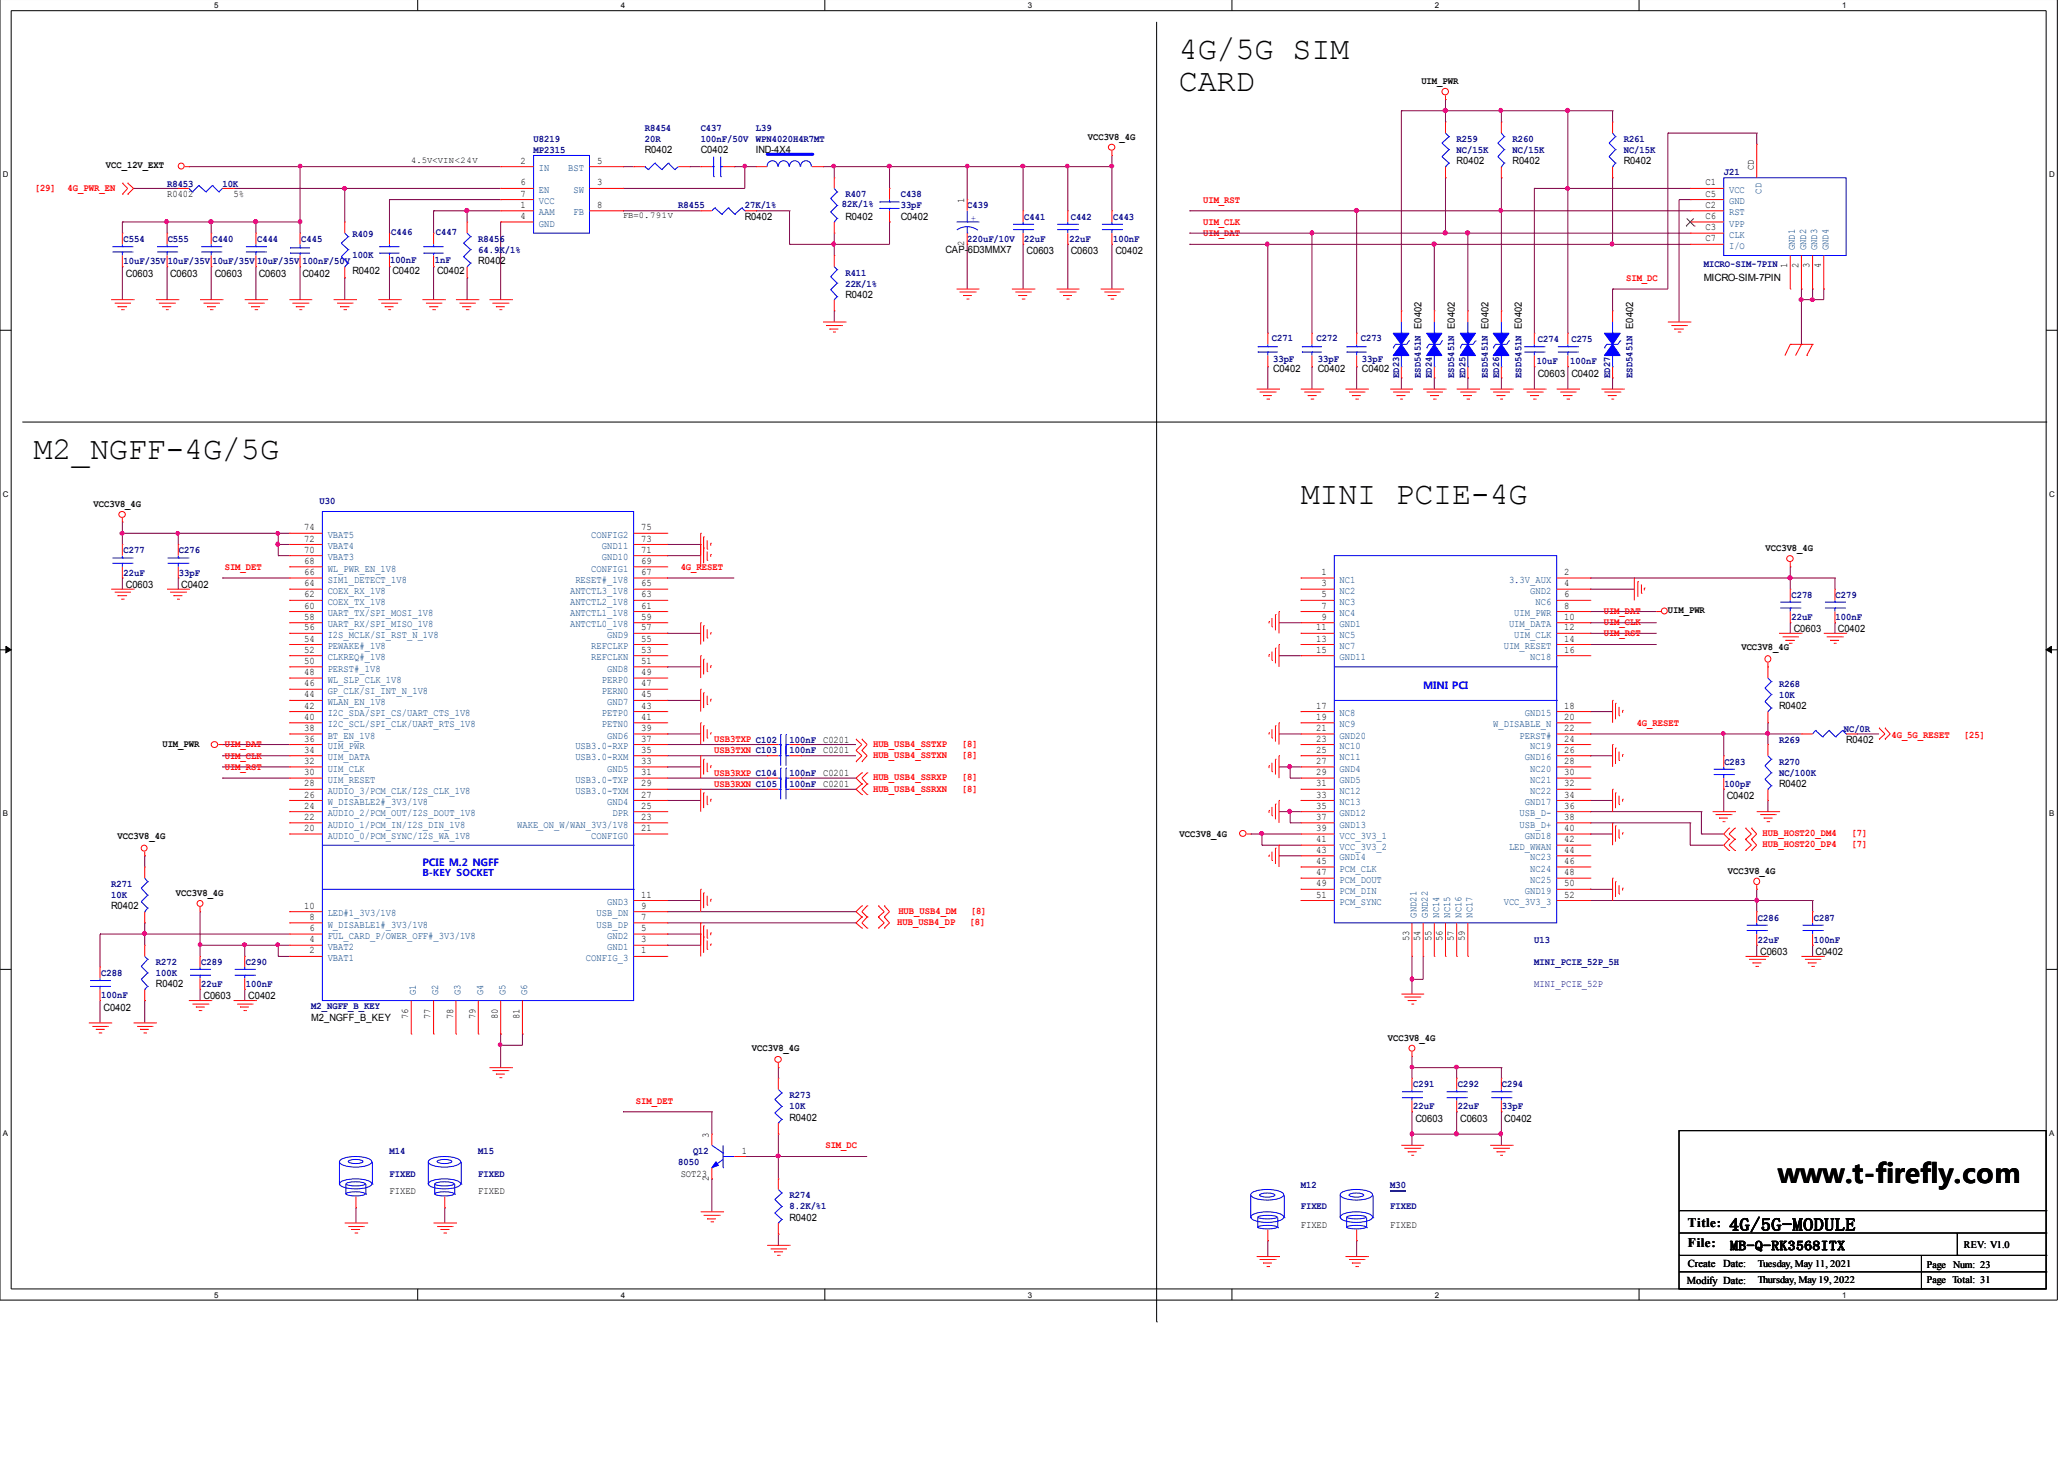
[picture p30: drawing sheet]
<svg xmlns="http://www.w3.org/2000/svg" width="297mm" height="210mm" viewBox="0 0 297 210" stroke-linecap="round" stroke-linejoin="round" font-family="sans-serif">
<defs><g id="words">
<g font-size="4.6">
<text x="169.7" y="8.5">4G/5G SIM</text>
<text x="169.7" y="13.1">CARD</text>
<text x="4.8" y="66.1">M2_NGFF-4G/5G</text>
<text x="187.2" y="72.5">MINI PCIE-4G</text>
</g>
<text font-size="3.8" x="255.9" y="170.2">www.t-firefly.com</text>
<text font-size="2.5" x="248.8" y="177.1">4G/5G-MODULE</text>
<g font-size="1.9">
<text x="242.9" y="176.5">Title:</text>
<text x="242.9" y="179.4">File:</text>
<text x="249" y="179.8">MB-Q-RK3568ITX</text>
</g>
<g font-size="1.5">
<text x="242.7" y="184.7">Modify Date:</text>
<text x="242.9" y="182.3">Create</text>
<text x="248" y="182.3">Date:</text>
</g>
<g font-size="1.4">
<text x="204.6" y="12.1">UIM_PWR</text>
<text x="74.9" y="23.6">2</text>
<text x="85.9" y="23.6">5</text>
<text x="92.8" y="22">R0402</text>
<text x="100.8" y="22">C0402</text>
<text x="108.8" y="22">IND-4X4</text>
<text x="156.5" y="20.1">VCC3V8_4G</text>
<text x="209.6" y="23.6">R0402</text>
<text x="217.7" y="23.6">R0402</text>
<text x="233.7" y="23.6">R0402</text>
<text x="15.2" y="24.2">VCC_12V_EXT</text>
<text x="24" y="28.4">R0402</text>
<text x="33.6" y="28.4">5%</text>
<text x="74.9" y="26.7">6</text>
<text x="74.9" y="28.3">7</text>
<text x="74.9" y="29.9">1</text>
<text x="85.9" y="29.9">8</text>
<text x="85.9" y="26.7">3</text>
<text x="138.8" y="29.2" transform="rotate(-90 138.8 29.2)">1</text>
<text x="245.4" y="26.7">C1</text>
<text x="245.4" y="28.3">C5</text>
<text x="245.4" y="29.9">C2</text>
<text x="252.4" y="24.5" transform="rotate(-90 252.4 24.5)">CD</text>
<text x="74.9" y="31.5">4</text>
<text x="107.2" y="31.6">R0402</text>
<text x="121.7" y="31.6">R0402</text>
<text x="129.6" y="31.6">C0402</text>
<text x="138.8" y="35.4" transform="rotate(-90 138.8 35.4)">2</text>
<text x="245.4" y="31.5">C6</text>
<text x="245.4" y="33.1">C3</text>
<text x="245.4" y="34.7">C7</text>
<text x="18.1" y="39.8">C0603</text>
<text x="24.5" y="39.8">C0603</text>
<text x="30.9" y="39.8">C0603</text>
<text x="37.3" y="39.8">C0603</text>
<text x="43.5" y="39.8">C0402</text>
<text x="50.7" y="39.5">R0402</text>
<text x="56.5" y="39.5">C0402</text>
<text x="62.9" y="39.5">C0402</text>
<text x="68.8" y="38">R0402</text>
<text x="136.1" y="36.4">CAP-6D3MMX7</text>
<text x="147.7" y="36.6">C0603</text>
<text x="154.1" y="36.6">C0603</text>
<text x="160.5" y="36.6">C0402</text>
<text x="245.2" y="40.4">MICRO-SIM-7PIN</text>
<text x="257.2" y="38.6" transform="rotate(-90 257.2 38.6)">1</text>
<text x="258.8" y="38.6" transform="rotate(-90 258.8 38.6)">2</text>
<text x="260.4" y="38.6" transform="rotate(-90 260.4 38.6)">3</text>
<text x="262" y="38.6" transform="rotate(-90 262 38.6)">4</text>
<text x="121.7" y="42.9">R0402</text>
<text x="183.2" y="53.5">C0402</text>
<text x="189.7" y="53.5">C0402</text>
<text x="196" y="53.5">C0402</text>
<text x="221.3" y="54.2">C0603</text>
<text x="226.1" y="54.2">C0402</text>
<text x="13.5" y="72.9">VCC3V8_4G</text>
<text x="43.8" y="77.9">72</text>
<text x="43.8" y="76.3">74</text>
<text x="92.3" y="76.3">75</text>
<text x="92.3" y="77.9">73</text>
<text x="43.8" y="82.7">66</text>
<text x="43.8" y="81.1">68</text>
<text x="43.8" y="79.5">70</text>
<text x="92.3" y="82.7">67</text>
<text x="92.3" y="81.1">69</text>
<text x="92.3" y="79.5">71</text>
<text x="190.2" y="82.7">1</text>
<text x="225.1" y="82.7">2</text>
<text x="254.1" y="79.3">VCC3V8_4G</text>
<text x="18.1" y="84.6">C0603</text>
<text x="26.1" y="84.6">C0402</text>
<text x="43.8" y="89.2">58</text>
<text x="43.8" y="87.6">60</text>
<text x="43.8" y="86">62</text>
<text x="43.8" y="84.3">64</text>
<text x="92.3" y="89.2">59</text>
<text x="92.3" y="87.6">61</text>
<text x="92.3" y="86">63</text>
<text x="92.3" y="84.3">65</text>
<text x="190.2" y="84.3">3</text>
<text x="190.2" y="86">5</text>
<text x="190.2" y="87.6">7</text>
<text x="190.2" y="89.2">9</text>
<text x="225.1" y="84.3">4</text>
<text x="225.1" y="86">6</text>
<text x="225.1" y="87.6">8</text>
<text x="225.1" y="89.2">10</text>
<text x="240" y="88.2">UIM_PWR</text>
<text x="43.8" y="95.5">50</text>
<text x="43.8" y="93.9">52</text>
<text x="43.8" y="92.3">54</text>
<text x="43.8" y="90.7">56</text>
<text x="92.3" y="95.5">51</text>
<text x="92.3" y="93.9">53</text>
<text x="92.3" y="92.3">55</text>
<text x="92.3" y="90.7">57</text>
<text x="189.4" y="90.7">11</text>
<text x="189.4" y="93.9">15</text>
<text x="189.4" y="92.3">13</text>
<text x="225.1" y="93.9">16</text>
<text x="225.1" y="92.3">14</text>
<text x="225.1" y="90.7">12</text>
<text x="250.6" y="93.6">VCC3V8_4G</text>
<text x="258.1" y="90.9">C0603</text>
<text x="264.5" y="90.9">C0402</text>
<text x="43.8" y="102">42</text>
<text x="43.8" y="100.3">44</text>
<text x="43.8" y="98.7">46</text>
<text x="43.8" y="97.1">48</text>
<text x="92.3" y="102">43</text>
<text x="92.3" y="100.3">45</text>
<text x="92.3" y="98.7">47</text>
<text x="92.3" y="97.1">49</text>
<text x="189.4" y="102">17</text>
<text x="225.1" y="102">18</text>
<text x="23.4" y="107.5">UIM_PWR</text>
<text x="43.8" y="106.7">36</text>
<text x="43.8" y="105.2">38</text>
<text x="43.8" y="103.6">40</text>
<text x="92.3" y="105.2">39</text>
<text x="92.3" y="106.7">37</text>
<text x="92.3" y="103.6">41</text>
<text x="118.4" y="106.9">C0201</text>
<text x="189.4" y="105.2">21</text>
<text x="189.4" y="106.7">23</text>
<text x="189.4" y="103.6">19</text>
<text x="225.1" y="103.6">20</text>
<text x="225.1" y="105.2">22</text>
<text x="225.1" y="106.7">24</text>
<text x="256" y="102">R0402</text>
<text x="265.7" y="106.9">R0402</text>
<text x="43.8" y="113.1">28</text>
<text x="43.8" y="111.5">30</text>
<text x="43.8" y="109.9">32</text>
<text x="43.8" y="108.3">34</text>
<text x="92.3" y="113.1">29</text>
<text x="92.3" y="111.5">31</text>
<text x="92.3" y="108.3">35</text>
<text x="92.3" y="109.9">33</text>
<text x="118.4" y="108.4">C0201</text>
<text x="118.4" y="113.2">C0201</text>
<text x="118.4" y="111.6">C0201</text>
<text x="189.4" y="108.3">25</text>
<text x="189.4" y="109.9">27</text>
<text x="189.4" y="111.5">29</text>
<text x="189.4" y="113.1">31</text>
<text x="225.1" y="108.3">26</text>
<text x="225.1" y="109.9">28</text>
<text x="225.1" y="111.5">30</text>
<text x="225.1" y="113.1">32</text>
<text x="256" y="113.2">R0402</text>
<text x="43.8" y="119.6">20</text>
<text x="43.8" y="118">22</text>
<text x="43.8" y="116.3">24</text>
<text x="43.8" y="114.7">26</text>
<text x="92.3" y="119.6">21</text>
<text x="92.3" y="118">23</text>
<text x="92.3" y="116.3">25</text>
<text x="92.3" y="114.7">27</text>
<text x="189.4" y="114.7">33</text>
<text x="189.4" y="116.3">35</text>
<text x="189.4" y="118">37</text>
<text x="189.4" y="119.6">39</text>
<text x="225.1" y="114.7">34</text>
<text x="225.1" y="116.3">36</text>
<text x="225.1" y="118">38</text>
<text x="225.1" y="119.6">40</text>
<text x="248.5" y="115">C0402</text>
<text x="16.9" y="120.7">VCC3V8_4G</text>
<text x="169.8" y="120.4">VCC3V8_4G</text>
<text x="189.4" y="121.2">41</text>
<text x="189.4" y="122.7">43</text>
<text x="189.4" y="124.3">45</text>
<text x="189.4" y="125.9">47</text>
<text x="225.1" y="121.2">42</text>
<text x="225.1" y="122.7">44</text>
<text x="225.1" y="124.3">46</text>
<text x="225.1" y="125.9">48</text>
<text x="248.7" y="125.7">VCC3V8_4G</text>
<text x="16" y="130.8">R0402</text>
<text x="25.3" y="128.9">VCC3V8_4G</text>
<text x="43.8" y="130.7">10</text>
<text x="92.3" y="130.7">9</text>
<text x="92.3" y="129.1">11</text>
<text x="189.4" y="127.5">49</text>
<text x="189.4" y="129.1">51</text>
<text x="225.1" y="127.5">50</text>
<text x="225.1" y="129.1">52</text>
<text x="44.5" y="137.2">2</text>
<text x="44.5" y="135.6">4</text>
<text x="44.5" y="134">6</text>
<text x="44.5" y="132.3">8</text>
<text x="92.3" y="137.2">1</text>
<text x="92.3" y="135.6">3</text>
<text x="92.3" y="134">5</text>
<text x="92.3" y="132.3">7</text>
<text x="202.8" y="135.4" transform="rotate(-90 202.8 135.4)">53</text>
<text x="204.4" y="135.4" transform="rotate(-90 204.4 135.4)">54</text>
<text x="206" y="135.4" transform="rotate(-90 206 135.4)">55</text>
<text x="207.6" y="135.4" transform="rotate(-90 207.6 135.4)">56</text>
<text x="209.2" y="135.4" transform="rotate(-90 209.2 135.4)">57</text>
<text x="210.8" y="135.4" transform="rotate(-90 210.8 135.4)">59</text>
<text x="253.3" y="137.3">C0603</text>
<text x="261.3" y="137.3">C0402</text>
<text x="22.4" y="142">R0402</text>
<text x="29.3" y="143.8">C0603</text>
<text x="35.7" y="143.8">C0402</text>
<text x="14.9" y="145.4">C0402</text>
<text x="44.8" y="146.8">M2_NGFF_B_KEY</text>
<text x="58.8" y="146.6" transform="rotate(-90 58.8 146.6)">76</text>
<text x="62" y="146.6" transform="rotate(-90 62 146.6)">77</text>
<text x="65.2" y="146.6" transform="rotate(-90 65.2 146.6)">78</text>
<text x="68.4" y="146.6" transform="rotate(-90 68.4 146.6)">79</text>
<text x="71.6" y="146.6" transform="rotate(-90 71.6 146.6)">80</text>
<text x="74.8" y="146.6" transform="rotate(-90 74.8 146.6)">81</text>
<text x="199.7" y="149.7">VCC3V8_4G</text>
<text x="108.2" y="151.1">VCC3V8_4G</text>
<text x="113.6" y="161.2">R0402</text>
<text x="203.7" y="161.4">C0603</text>
<text x="210.1" y="161.4">C0603</text>
<text x="216.5" y="161.4">C0402</text>
<text x="102" y="163.7" transform="rotate(-90 102 163.7)">3</text>
<text x="106.8" y="166">1</text>
<text x="56" y="171.8">FIXED</text>
<text x="68.8" y="171.8">FIXED</text>
<text x="98" y="169.3">SOT23</text>
<text x="102" y="169.9" transform="rotate(-90 102 169.9)">2</text>
<text x="113.6" y="175.6">R0402</text>
<text x="187.2" y="176.6">FIXED</text>
<text x="200.1" y="176.6">FIXED</text>
<text x="282.6" y="179.5">REV: V1.0</text>
<text x="253" y="182.2">Tuesday, May 11, 2021</text>
<text x="253" y="184.6">Thursday, May 19, 2022</text>
<text x="277.3" y="182.4">Page</text>
<text x="277.3" y="184.6">Page Total: 31</text>
<text x="281.1" y="182.4">Num: 23</text>
</g>
<g font-size="1.4" fill="#000080">
<text x="76.8" y="20.4">U8219</text>
<text x="76.8" y="22">MP2315</text>
<text x="92.8" y="18.8">R8454</text>
<text x="92.8" y="20.4">20R</text>
<text x="100.8" y="18.8">C437</text>
<text x="100.8" y="20.4">100nF/50V</text>
<text x="108.8" y="18.8">L39</text>
<text x="108.8" y="20.4">WPN4020H4R7MT</text>
<text x="209.6" y="20.4">R259</text>
<text x="209.6" y="22">NC/15K</text>
<text x="217.7" y="20.4">R260</text>
<text x="217.7" y="22">NC/15K</text>
<text x="233.7" y="20.4">R261</text>
<text x="233.7" y="22">NC/15K</text>
<text x="24" y="26.9">R8453</text>
<text x="32" y="26.9">10K</text>
<text x="97.6" y="30">R8455</text>
<text x="107.2" y="30">27K/1%</text>
<text x="121.2" y="29.8">82K/1%</text>
<text x="121.7" y="28.4">R407</text>
<text x="129.6" y="28.4">C438</text>
<text x="129.6" y="30">33pF</text>
<text x="139.2" y="30">C439</text>
<text x="248.1" y="25.2">J21</text>
<text x="17.8" y="34.8">C554</text>
<text x="24.1" y="34.8">C555</text>
<text x="30.6" y="34.8">C440</text>
<text x="37" y="34.8">C444</text>
<text x="43.3" y="34.8">C445</text>
<text x="50.7" y="34.1">R409</text>
<text x="56.3" y="33.9">C446</text>
<text x="62.7" y="33.9">C447</text>
<text x="68.8" y="34.8">R8456</text>
<text x="139.2" y="34.8">220uF/10V</text>
<text x="147.4" y="31.6">C441</text>
<text x="147.4" y="34.8">22uF</text>
<text x="153.9" y="34.8">22uF</text>
<text x="154.1" y="31.6">C442</text>
<text x="160.2" y="31.6">C443</text>
<text x="160.2" y="34.8">100nF</text>
<text x="17.8" y="38">10uF/35V10uF/35V 10uF/35V 10uF/35V 100nF/50V</text>
<text x="50.7" y="37.2">100K</text>
<text x="56.1" y="37.9">100nF</text>
<text x="62.6" y="37.9">1nF</text>
<text x="68.8" y="36.4">64.9K/1%</text>
<text x="121.7" y="39.6">R411</text>
<text x="121.7" y="41.2">22K/1%</text>
<text x="245.2" y="38.5">MICRO-SIM-7PIN</text>
<text x="183" y="49">C271</text>
<text x="183.2" y="52.1">33pF</text>
<text x="189.5" y="49">C272</text>
<text x="189.7" y="52.1">33pF</text>
<text x="195.8" y="49">C273</text>
<text x="196" y="52.1">33pF</text>
<text x="221.1" y="52.4">10uF</text>
<text x="221.3" y="49.2">C274</text>
<text x="226" y="52.4">100nF</text>
<text x="226.1" y="49.2">C275</text>
<text x="201.3" y="54.4" transform="rotate(-90 201.3 54.4)">ED23</text>
<text x="204.5" y="54.4" transform="rotate(-90 204.5 54.4)">ESD5451N E0402</text>
<text x="206.1" y="54.4" transform="rotate(-90 206.1 54.4)">ED24</text>
<text x="209.3" y="54.4" transform="rotate(-90 209.3 54.4)">ESD5451N E0402</text>
<text x="210.9" y="54.4" transform="rotate(-90 210.9 54.4)">ED25</text>
<text x="214.1" y="54.4" transform="rotate(-90 214.1 54.4)">ESD5451N E0402</text>
<text x="215.7" y="54.4" transform="rotate(-90 215.7 54.4)">ED26</text>
<text x="218.9" y="54.4" transform="rotate(-90 218.9 54.4)">ESD5451N E0402</text>
<text x="231.7" y="54.4" transform="rotate(-90 231.7 54.4)">ED27</text>
<text x="234.9" y="54.4" transform="rotate(-90 234.9 54.4)">ESD5451N E0402</text>
<text x="46" y="72.6">U30</text>
<text x="17.8" y="79.6">C277</text>
<text x="17.8" y="82.8">22uF</text>
<text x="25.7" y="79.6">C276</text>
<text x="25.7" y="82.8">33pF</text>
<text x="257.8" y="86">C278</text>
<text x="257.8" y="89.3">22uF</text>
<text x="264.2" y="86">C279</text>
<text x="264.2" y="89.3">100nF</text>
<text x="256" y="98.8">R268</text>
<text x="256" y="100.4">10K</text>
<text x="113.6" y="106.9">100nF</text>
<text x="256" y="106.9">R269</text>
<text x="265.3" y="105.3">NC/0R</text>
<text x="113.6" y="108.4">100nF</text>
<text x="113.6" y="113.2">100nF</text>
<text x="113.6" y="111.6">100nF</text>
<text x="248.2" y="110">C283</text>
<text x="248.2" y="113.2">100pF</text>
<text x="256" y="110">R270</text>
<text x="256" y="111.6">NC/100K</text>
<text x="16" y="127.6">R271</text>
<text x="16" y="129.2">10K</text>
<text x="220.8" y="135.7">U13</text>
<text x="253" y="132.4">C286</text>
<text x="253" y="135.7">22uF</text>
<text x="261" y="132.4">C287</text>
<text x="261" y="135.7">100nF</text>
<text x="14.6" y="140.4">C288</text>
<text x="14.6" y="143.6">100nF</text>
<text x="22.4" y="138.9">R272</text>
<text x="22.4" y="140.4">100K</text>
<text x="29" y="138.9">C289</text>
<text x="29" y="142">22uF</text>
<text x="35.4" y="138.9">C290</text>
<text x="35.4" y="142">100nF</text>
<text x="220.8" y="138.9">MINI_PCIE_52P_5H</text>
<text x="220.8" y="142">MINI_PCIE_52P</text>
<text x="44.8" y="145.2">M2_NGFF_B_KEY</text>
<text x="113.6" y="158">R273</text>
<text x="113.6" y="159.6">10K</text>
<text x="203.4" y="156.4">C291</text>
<text x="203.4" y="159.6">22uF</text>
<text x="209.8" y="156.4">C292</text>
<text x="209.8" y="159.6">22uF</text>
<text x="216.2" y="156.4">C294</text>
<text x="216.2" y="159.6">33pF</text>
<text x="56" y="166">M14</text>
<text x="68.8" y="166">M15</text>
<text x="97.6" y="167.7">8050</text>
<text x="99.7" y="166">Q12</text>
<text x="56" y="169.3">FIXED</text>
<text x="68.8" y="169.3">FIXED</text>
<text x="113.6" y="172.4">R274</text>
<text x="187.2" y="170.9">M12</text>
<text x="200.1" y="170.9">M30</text>
<text x="113.6" y="174">8.2K/%1</text>
<text x="187.2" y="174">FIXED</text>
<text x="200.1" y="174">FIXED</text>
</g>
<g font-size="1.4" fill="#f00">
<text x="5" y="27.4">[29]</text>
<text x="9.7" y="27.4">4G_PWR_EN</text>
<text x="173.1" y="29.1">UIM_RST</text>
<text x="173.1" y="34">UIM_DAT</text>
<text x="173.1" y="32.4">UIM_CLK</text>
<text x="234" y="40.4">SIM_DC</text>
<text x="32.3" y="82">SIM_DET</text>
<text x="98" y="82">4G_RESET</text>
<text x="230.8" y="88.4">UIM_DAT</text>
<text x="230.8" y="89.9">UIM_CLK</text>
<text x="230.8" y="91.5">UIM_RST</text>
<text x="32.3" y="107.5">UIM_DAT</text>
<text x="102.8" y="106.8">USB3TXP C102</text>
<text x="125.6" y="107.5">HUB_USB4_SSTXP</text>
<text x="138.4" y="107.5">[8]</text>
<text x="235.5" y="104.4">4G_RESET</text>
<text x="272.2" y="106.2">4G_5G_RESET</text>
<text x="282.6" y="106.2">[25]</text>
<text x="32.3" y="109.1">UIM_CLK</text>
<text x="32.3" y="110.8">UIM_RST</text>
<text x="102.8" y="111.6">USB3RXP C104</text>
<text x="102.8" y="108.4">USB3TXN C103</text>
<text x="102.8" y="113.2">USB3RXN C105</text>
<text x="125.6" y="109.1">HUB_USB4_SSTXN</text>
<text x="125.6" y="112.3">HUB_USB4_SSRXP</text>
<text x="125.6" y="113.9">HUB_USB4_SSRXN</text>
<text x="138.4" y="109.1">[8]</text>
<text x="138.4" y="112.3">[8]</text>
<text x="138.4" y="113.9">[8]</text>
<text x="253.7" y="121.8">HUB_HOST20_DP4</text>
<text x="253.7" y="120.2">HUB_HOST20_DM4</text>
<text x="266.4" y="121.8">[7]</text>
<text x="266.4" y="120.2">[7]</text>
<text x="129.3" y="131.5">HUB_USB4_DM</text>
<text x="139.7" y="131.5">[8]</text>
<text x="129.1" y="133">HUB_USB4_DP</text>
<text x="139.5" y="133">[8]</text>
<text x="91.5" y="158.8">SIM_DET</text>
<text x="118.8" y="165.2">SIM_DC</text>
</g>
<g font-size="1.4" fill="#004080">
<text x="77.6" y="24.7">IN</text>
<text x="77.6" y="27.8">EN</text>
<text x="77.6" y="29.4">VCC</text>
<text x="81.8" y="24.7">BST</text>
<text x="82.5" y="27.8">SW</text>
<text x="248.8" y="27.8">VCC</text>
<text x="248.8" y="29.4">GND</text>
<text x="253.5" y="27.9" transform="rotate(-90 253.5 27.9)">CD</text>
<text x="77.6" y="31">AAM</text>
<text x="77.6" y="32.6">GND</text>
<text x="82.5" y="31">FB</text>
<text x="248.8" y="31">RST</text>
<text x="248.8" y="32.6">VPP</text>
<text x="248.8" y="34.2">CLK</text>
<text x="248.8" y="35.8">I/O</text>
<text x="258.3" y="36" transform="rotate(-90 258.3 36)">GND1</text>
<text x="259.9" y="36" transform="rotate(-90 259.9 36)">GND2</text>
<text x="261.5" y="36" transform="rotate(-90 261.5 36)">GND3</text>
<text x="263.1" y="36" transform="rotate(-90 263.1 36)">GND4</text>
<text x="47.2" y="77.4">VBAT5</text>
<text x="85.1" y="77.4">CONFIG2</text>
<text x="47.2" y="83.8">SIM1_DETECT_1V8</text>
<text x="47.2" y="82.2">WL_PWR_EN_1V8</text>
<text x="47.2" y="80.6">VBAT3</text>
<text x="47.2" y="79">VBAT4</text>
<text x="82.8" y="83.8">RESET#_1V8</text>
<text x="85.1" y="82.2">CONFIG1</text>
<text x="86.6" y="80.6">GND10</text>
<text x="86.6" y="79">GND11</text>
<text x="192.8" y="83.8">NC1</text>
<text x="217.2" y="83.8">3.3V_AUX</text>
<text x="47.2" y="88.7">UART_TX/SPI_MOSI_1V8</text>
<text x="47.2" y="87.1">COEX_TX_1V8</text>
<text x="47.2" y="85.4">COEX_RX_1V8</text>
<text x="82" y="88.7">ANTCTL1_1V8</text>
<text x="82" y="87.1">ANTCTL2_1V8</text>
<text x="82" y="85.4">ANTCTL3_1V8</text>
<text x="192.8" y="85.4">NC2</text>
<text x="192.8" y="87.1">NC3</text>
<text x="192.8" y="88.7">NC4</text>
<text x="217.9" y="88.7">UIM_PWR</text>
<text x="220.2" y="85.4">GND2</text>
<text x="221" y="87.1">NC6</text>
<text x="47.2" y="95">CLKREQ#_1V8</text>
<text x="47.2" y="93.4">PEWAKE#_1V8</text>
<text x="47.2" y="91.8">I2S_MCLK/SI_RST_N_1V8</text>
<text x="47.2" y="90.3">UART_RX/SPI_MISO_1V8</text>
<text x="82" y="90.3">ANTCTL0_1V8</text>
<text x="85.1" y="95">REFCLKN</text>
<text x="85.1" y="93.4">REFCLKP</text>
<text x="87.4" y="91.8">GND9</text>
<text x="192.8" y="90.3">GND1</text>
<text x="192.8" y="91.8">NC5</text>
<text x="192.8" y="95">GND11</text>
<text x="192.8" y="93.4">NC7</text>
<text x="216.4" y="93.4">UIM_RESET</text>
<text x="217.2" y="90.3">UIM_DATA</text>
<text x="217.9" y="91.8">UIM_CLK</text>
<text x="220.2" y="95">NC18</text>
<text x="47.2" y="101.4">WLAN_EN_1V8</text>
<text x="47.2" y="99.8">GP_CLK/SI_INT_N_1V8</text>
<text x="47.2" y="98.2">WL_SLP_CLK_1V8</text>
<text x="47.2" y="96.6">PERST#_1V8</text>
<text x="86.6" y="99.8">PERN0</text>
<text x="86.6" y="98.2">PERP0</text>
<text x="87.4" y="101.4">GND7</text>
<text x="87.4" y="96.6">GND8</text>
<text x="47.2" y="107.8">UIM_PWR</text>
<text x="47.2" y="106.3">BT_EN_1V8</text>
<text x="47.2" y="104.7">I2C_SCL/SPI_CLK/UART_RTS_1V8</text>
<text x="47.2" y="103.1">I2C_SDA/SPI_CS/UART_CTS_1V8</text>
<text x="82.8" y="107.8">USB3.0-RXP</text>
<text x="86.6" y="104.7">PETN0</text>
<text x="86.6" y="103.1">PETP0</text>
<text x="87.4" y="106.3">GND6</text>
<text x="192.8" y="106.3">GND20</text>
<text x="192.8" y="107.8">NC10</text>
<text x="192.8" y="104.7">NC9</text>
<text x="192.8" y="103.1">NC8</text>
<text x="214.9" y="104.7">W_DISABLE_N</text>
<text x="218.7" y="106.3">PERST#</text>
<text x="219.5" y="103.1">GND15</text>
<text x="220.2" y="107.8">NC19</text>
<text x="47.2" y="112.6">UIM_RESET</text>
<text x="47.2" y="111">UIM_CLK</text>
<text x="47.2" y="109.4">UIM_DATA</text>
<text x="82.8" y="112.6">USB3.0-TXP</text>
<text x="82.8" y="109.4">USB3.0-RXM</text>
<text x="87.4" y="111">GND5</text>
<text x="192.8" y="109.4">NC11</text>
<text x="192.8" y="111">GND4</text>
<text x="192.8" y="112.6">GND5</text>
<text x="219.5" y="109.4">GND16</text>
<text x="220.2" y="111">NC20</text>
<text x="220.2" y="112.6">NC21</text>
<text x="47.2" y="119.1">AUDIO_1/PCM_IN/I2S_DIN_1V8</text>
<text x="47.2" y="117.4">AUDIO_2/PCM_OUT/I2S_DOUT_1V8</text>
<text x="47.2" y="115.8">W_DISABLE2#_3V3/1V8</text>
<text x="47.2" y="114.2">AUDIO_3/PCM_CLK/I2S_CLK_1V8</text>
<text x="74.4" y="119.1">WAKE_ON_W/WAN_3V3/1V8</text>
<text x="82.8" y="114.2">USB3.0-TXM</text>
<text x="87.4" y="115.8">GND4</text>
<text x="88.1" y="117.4">DPR</text>
<text x="192.8" y="114.2">NC12</text>
<text x="192.8" y="115.8">NC13</text>
<text x="192.8" y="117.4">GND12</text>
<text x="192.8" y="119.1">GND13</text>
<text x="218.7" y="117.4">USB_D-</text>
<text x="218.7" y="119.1">USB_D+</text>
<text x="219.5" y="115.8">GND17</text>
<text x="220.2" y="114.2">NC22</text>
<text x="47.2" y="120.7">AUDIO_0/PCM_SYNC/I2S_WA_1V8</text>
<text x="85.1" y="120.7">CONFIG0</text>
<text x="192.8" y="120.7">VCC_3V3_1</text>
<text x="192.8" y="122.3">VCC_3V3_2</text>
<text x="192.8" y="123.8">GND14</text>
<text x="192.8" y="125.4">PCM_CLK</text>
<text x="217.2" y="122.3">LED_WWAN</text>
<text x="219.5" y="120.7">GND18</text>
<text x="220.2" y="123.8">NC23</text>
<text x="220.2" y="125.4">NC24</text>
<text x="47.2" y="131.8">LED#1_3V3/1V8</text>
<text x="85.9" y="131.8">USB_DN</text>
<text x="87.4" y="130.2">GND3</text>
<text x="192.8" y="127">PCM_DOUT</text>
<text x="192.8" y="128.6">PCM_DIN</text>
<text x="192.8" y="130.2">PCM_SYNC</text>
<text x="216.4" y="130.2">VCC_3V3_3</text>
<text x="219.5" y="128.6">GND19</text>
<text x="220.2" y="127">NC25</text>
<text x="47.2" y="136.7">VBAT2</text>
<text x="47.2" y="135.1">FUL_CARD_P/OWER_OFF#_3V3/1V8</text>
<text x="47.2" y="133.4">W_DISABLE1#_3V3/1V8</text>
<text x="85.9" y="133.4">USB_DP</text>
<text x="87.4" y="136.7">GND1</text>
<text x="87.4" y="135.1">GND2</text>
<text x="203.9" y="132" transform="rotate(-90 203.9 132)">GND21</text>
<text x="205.5" y="132" transform="rotate(-90 205.5 132)">GND22</text>
<text x="207.1" y="132" transform="rotate(-90 207.1 132)">NC14</text>
<text x="208.7" y="132" transform="rotate(-90 208.7 132)">NC15</text>
<text x="210.3" y="132" transform="rotate(-90 210.3 132)">NC16</text>
<text x="211.9" y="132" transform="rotate(-90 211.9 132)">NC17</text>
<text x="47.2" y="138.3">VBAT1</text>
<text x="59.9" y="143.2" transform="rotate(-90 59.9 143.2)">G1</text>
<text x="63.1" y="143.2" transform="rotate(-90 63.1 143.2)">G2</text>
<text x="66.3" y="143.2" transform="rotate(-90 66.3 143.2)">G3</text>
<text x="69.5" y="143.2" transform="rotate(-90 69.5 143.2)">G4</text>
<text x="72.7" y="143.2" transform="rotate(-90 72.7 143.2)">G5</text>
<text x="75.9" y="143.2" transform="rotate(-90 75.9 143.2)">G6</text>
<text x="84.3" y="138.3">CONFIG_3</text>
</g>
<g font-size="1.4" fill="#00f">
<text x="204.8" y="99.1">MINI PCI</text>
<text x="60.8" y="124.6">PCIE M.2 NGFF</text>
<text x="60.8" y="126">B-KEY SOCKET</text>
</g>
<g font-size="1.3">
<text x="59.2" y="23.5">4.5V&lt;VIN&lt;24V</text>
<text x="89.7" y="31.4">FB=0.791V</text>
</g>
<text font-size="1.3" fill="#00f" x="139.7" y="31.8">+</text>
<g font-size="1.1">
<text x="30.8" y="1.2">5</text>
<text x="89.3" y="1.2">4</text>
<text x="147.9" y="1.2">3</text>
<text x="206.5" y="1.2">2</text>
<text x="265.1" y="1.2">1</text>
<text x=".4" y="25.5">D</text>
<text x="294.9" y="25.5">D</text>
<text x=".4" y="71.5">C</text>
<text x="294.9" y="71.5">C</text>
<text x=".4" y="117.4">B</text>
<text x="294.9" y="117.4">B</text>
<text x=".4" y="163.4">A</text>
<text x="294.9" y="163.4">A</text>
<text x="30.8" y="186.7">5</text>
<text x="89.3" y="186.7">4</text>
<text x="147.9" y="186.7">3</text>
<text x="206.5" y="186.7">2</text>
<text x="265.1" y="186.7">1</text>
</g>
</g></defs>
<path d="M0 -.1v187.1h296.1v-187.1M1.6 1.5h292.9v183.9h-292.9z" fill="none" stroke="#000" stroke-width=".14"/>
<g fill="#fff">
<path d="M30.8 .2h.5v1.2h-.5z"/>
<path d="M30.8 185.7h.5v1.2h-.5z"/>
</g>
<path d="M60.1 -.1v1.6M60.1 185.4v1.6" fill="none" stroke="#000" stroke-width=".14"/>
<g fill="#fff">
<path d="M89.3 .2h.5v1.2h-.5z"/>
<path d="M89.3 185.7h.5v1.2h-.5z"/>
</g>
<path d="M118.7 -.1v1.6M118.7 185.4v1.6" fill="none" stroke="#000" stroke-width=".14"/>
<g fill="#fff">
<path d="M147.9 .2h.5v1.2h-.5z"/>
<path d="M147.9 185.7h.5v1.2h-.5z"/>
</g>
<path d="M177.3 -.1v1.6M177.3 185.4v1.6" fill="none" stroke="#000" stroke-width=".14"/>
<g fill="#fff">
<path d="M206.5 .2h.5v1.2h-.5z"/>
<path d="M206.5 185.7h.5v1.2h-.5z"/>
</g>
<path d="M235.9 -.1v1.6M235.9 185.4v1.6" fill="none" stroke="#000" stroke-width=".14"/>
<g fill="#fff">
<path d="M265.1 .2h.5v1.2h-.5z"/>
<path d="M265.1 185.7h.5v1.2h-.5z"/>
<path d="M.4 24.5h.7v1.2h-.7z"/>
<path d="M294.9 24.5h.7v1.2h-.7z"/>
<path d="M.4 70.5h.7v1.1h-.7z"/>
<path d="M294.9 70.5h.7v1.1h-.7z"/>
</g>
<path d="M0 47.5h1.6M294.5 47.5h1.6" fill="none" stroke="#000" stroke-width=".14"/>
<g fill="#fff">
<path d="M.4 116.4h.6v1.2h-.6z"/>
<path d="M294.9 116.4h.6v1.2h-.6z"/>
</g>
<path d="M0 93.5h1.6M294.5 93.5h1.6" fill="none" stroke="#000" stroke-width=".14"/>
<path d="M.8 93l.8 .5-.8 .4zM294.5 93.5l.7-.5v.9z" fill="#000" stroke="#000" stroke-width=".14"/>
<g fill="#fff">
<path d="M.4 162.4h.5v1.2h-.5z"/>
<path d="M294.9 162.4h.5v1.2h-.5z"/>
</g>
<g fill="none" stroke="#000" stroke-width=".14">
<path d="M166.5 3.1v187.1M3.2 60.7h291.3M294.5 60.7h.1M0 139.5h1.6M294.5 139.5h1.6M241.6 162.7h52.9v22.7h-52.9zM241.6 174.2h52.9M241.6 177.4h52.9M281.7 177.4v3.2M294.5 174.2h.1M294.5 177.4h.1M166.5 190.2h.1"/>
<path d="M241.6 180.6h52.9M241.6 183h52.9M276.5 185.4h.1M276.5 180.6v4.8M281.7 180.6h.1M294.5 180.6h.1M294.5 183h.1"/>
</g>
<g fill="none" stroke="#800040" stroke-width=".14">
<path d="M201.7 15.9h.1M201.7 15.9h30.4M201.7 15.9v28.8M208 15.9h.1M208 14.3h.1M208 14.3v3.2M216.1 15.9h.1M216.1 15.9v1.6M225.6 15.9h.1M225.6 15.9v32M232.1 15.9h.1M232.1 15.9v1.6"/>
<path d="M240 19.1h.1M240 19.1h12.8M240 19.1v22.5h-7.9M252.8 19.1h.1M252.8 19.1v1.7M17.6 38.4h.1M17.6 31.9h.1M17.6 31.9v1.6M17.6 38.4v4.7M17.6 31.9h25.6M19.2 27.1h.1M19.2 27.1h6.5"/>
<path d="M24 38.4h.1M24 31.9h.1M24 31.9v1.6M24 38.4v4.7M27.2 24h.1M27.2 24h44.9M30.4 38.4h.1M30.4 31.9h.1M30.4 31.9v1.6M30.4 38.4v4.7M33.6 27.1h.1M33.6 27.1h38.5"/>
<path d="M36.8 38.4h.1M36.8 31.9h.1M36.8 31.9v1.6M36.8 38.4v4.7M43.2 38.4h.1M43.2 31.9h.1M43.2 24h.1M43.2 24v9.5M43.2 38.4v4.7M49.6 27.1h.1M49.6 40h.1M49.6 27.1v4.8"/>
<path d="M49.6 40v3.1M56 38.4h.1M56 28.7h.1M56 28.7h16.1M56 28.7v4.8M56 38.4v4.7M62.4 30.3h.1M62.4 38.4h.1M62.4 30.3h9.7M62.4 30.3v3.2M62.4 38.4v4.7M67.2 40h.1"/>
<path d="M67.2 30.3h.1M67.2 30.3v1.6M67.2 40v3.1M72.1 31.9h.1M72.1 31.9v11.2M89.7 27.1h.1M89.7 30.3h.1M89.7 24h.1M89.7 30.3h11.1M89.7 24h1.5M99.2 24h.1M99.2 24h1.6"/>
<path d="M105.7 24h.1M105.7 24h3.1M107.2 24h.1M107.2 24v3.1h-17.5M108.8 30.3h.1M108.8 30.3h4.8M113.6 35.2h.1M113.6 30.3h.1M113.6 30.3v4.9M118.4 24h.1M118.4 24h41.6M120.1 35.2h.1"/>
<path d="M120.1 24h.1M120.1 33.5h.1M120.1 24v1.6M120.1 33.5v3.3M128 31.9h.1M128 24h.1M128 31.9v3.3h-14.4M128 24v3.1M139.2 35.2h.1M139.2 24h.1M139.2 24v4.7M139.2 35.2v6.4"/>
<path d="M147.2 24h.1M147.2 35.2h.1M147.2 24v6.3M147.2 35.2v6.4M153.7 35.2h.1M153.7 24h.1M153.7 24v6.3M153.7 35.2v6.4M160 22.4h.1M160 35.2h.1M160 24h.1M160 22.4v7.9"/>
<path d="M160 35.2v6.4M171.2 30.3h.1M171.2 35.2h.1M171.2 33.5h.1M171.2 30.3h72M171.2 33.5h72M171.2 35.2h72M182.5 35.2h.1M182.5 35.2v12.7M188.8 33.5h.1M188.8 33.5v14.4M195.2 30.3h.1"/>
<path d="M195.2 30.3v17.6M206.4 35.2h.1M206.4 35.2v9.5M208 33.5h.1M208 25.6h.1M208 25.6v7.9M211.2 33.5h.1M211.2 33.5v11.2M216.1 30.3h.1M216.1 25.6h.1M216.1 25.6v19.1M220.8 27.1h.1"/>
<path d="M220.8 27.1v20.8M220.8 27.1h22.4M225.6 27.1h.1M232.1 35.2h.1M232.1 25.6h.1M232.1 25.6v9.6M241.6 28.7h.1M241.6 28.7h1.6M241.6 28.7v17.6M120.1 44.7h.1M120.1 44.7v1.6M182.5 52.8h.1"/>
<path d="M182.5 52.8v3.2M188.8 52.8h.1M188.8 52.8v3.2M195.2 52.8h.1M195.2 52.8v3.2M201.7 54.4h.1M201.7 54.4v1.6M206.4 54.4h.1M206.4 54.4v1.6M211.2 54.4h.1M211.2 54.4v1.6M216.1 54.4h.1"/>
<path d="M216.1 54.4v1.6M220.8 52.8h.1M220.8 52.8v3.2M225.6 52.8h.1M225.6 52.8v3.2M232.1 41.6h.1M232.1 54.4h.1M232.1 41.6v3.1M232.1 54.4v1.6M259.2 41.6h.1M259.2 43.1h.1M259.2 41.6v7.9"/>
<path d="M260.9 41.6h.1M260.9 43.1h.1M260.9 41.6v1.5M262.5 41.6h.1M262.5 41.6v1.5h-3.3M17.6 76.7h.1M17.6 75.1h.1M17.6 76.7h24.1M17.6 75.1v3.2M25.7 76.7h.1M25.7 76.7v1.6M40 78.3h.1"/>
<path d="M40 76.7h.1M40 79.9h.1M40 76.7v3.2M40 78.3h1.7M40 79.9h1.7M96 79.9h.1M96 78.3h.1M96 78.3h4.8M96 79.9h4.8M17.6 83.2h.1M17.6 83.2v1.6M25.7 83.2h.1"/>
<path d="M25.7 83.2v1.6M32 83.2h.1M32 83.2h9.7M96 95.9h.1M96 91.1h.1M96 83.2h.1M96 83.2h9.7M96 91.1h4.8M96 95.9h4.8M184.1 89.6h.1M184.1 94.3h.1M184.1 89.6h3.1"/>
<path d="M184.1 94.3h3.1M228.9 83.2h.1M228.9 84.8h.1M228.9 88h.1M228.9 89.6h.1M228.9 91.1h.1M228.9 92.7h.1M228.9 83.2h35.2M228.9 84.8h6.3M228.9 88h9.5M228.9 89.6h9.5M228.9 91.1h9.5"/>
<path d="M228.9 92.7h9.5M257.6 81.5h.1M257.6 83.2h.1M257.6 89.6h.1M257.6 81.5v3.3M257.6 89.6v1.5M264.1 83.2h.1M264.1 89.6h.1M264.1 83.2v1.6M264.1 89.6v1.5M32 107.1h.1M32 108.7h.1"/>
<path d="M32 110.3h.1M32 111.9h.1M32 108.7h9.7M32 110.3h9.7M32 111.9h9.7M32 107.1h9.7M96 115.2h.1M96 110.3h.1M96 105.6h.1M96 100.8h.1M96 105.6h4.8M96 108.7h14.4"/>
<path d="M96 110.3h4.8M96 111.9h14.4M96 115.2h4.8M96 100.8h4.8M96 107.1h14.4M96 113.6h14.4M110.4 111.9h.1M110.4 107.1h.1M110.4 108.7h.1M110.4 113.6h.1M115.2 108.7h.1M115.2 107.1h.1"/>
<path d="M115.2 113.6h.1M115.2 111.9h.1M115.2 108.7h8M115.2 111.9h8M115.2 107.1h8M115.2 113.6h8M180 120h.1M180 120h7.2M181.6 120h.1M181.6 120v1.6M184.1 105.6h.1M184.1 110.3h.1"/>
<path d="M184.1 116.8h.1M184.1 105.6h3.1M184.1 110.3h3.1M184.1 116.8h3.1M185.7 110.3h.1M185.7 111.9h.1M185.7 116.8h.1M185.7 118.4h.1M185.7 110.3v1.6M185.7 116.8v1.6M185.7 111.9h1.5M185.7 118.4h1.5"/>
<path d="M228.9 102.4h.1M228.9 105.6h.1M228.9 108.7h.1M228.9 115.2h.1M228.9 118.4h.1M228.9 120h.1M228.9 116.8h.1M228.9 105.6h30.3M228.9 102.4h3.2M228.9 108.7h3.2M228.9 115.2h3.2M228.9 116.8h16"/>
<path d="M228.9 118.4h14.3M228.9 120h3.2M243.2 118.4h.1M243.2 118.4v3.2M244.9 116.8h.1M244.9 120h.1M244.9 120h3.2M244.9 116.8v3.2M248.1 105.6h.1M248.1 113.6h.1M248.1 105.6v3.1M248.1 113.6v3.2"/>
<path d="M254.4 115.2h.1M254.4 105.6h.1M254.4 104h.1M254.4 104v3.1M254.4 115.2v1.6M267.2 105.6h.1M267.2 105.6h3.2M14.4 134.4h.1M14.4 134.4h27.3M14.4 134.4v4.7M20.8 123.1h.1M20.8 132.8h.1"/>
<path d="M20.8 134.4h.1M20.8 123.1v1.6M20.8 132.8v3.2M28.8 136h.1M28.8 131.2h.1M28.8 131.2v6.4M28.8 136h12.9M35.2 136h.1M35.2 136v1.6M40 137.6h.1M40 136h.1M40 137.6h1.7"/>
<path d="M40 136v1.6M96 129.6h.1M96 134.4h.1M96 136h.1M96 129.6h4.8M96 131.2h27.2M96 132.8h27.2M96 136h4.8M96 134.4h4.8M123.2 131.2h.1M123.2 132.8h.1M181.6 121.6h.1"/>
<path d="M181.6 121.6h5.6M184.1 123.1h.1M184.1 123.1h3.1M203.2 137.6h.1M203.2 137.6v5.4M204.8 137.6h.1M204.8 137.6v3.3h-1.6M228.9 127.9h.1M228.9 129.6h.1M228.9 127.9h3.2M228.9 129.6h32M243.2 121.6h.1"/>
<path d="M243.2 121.6h4.9M252.8 127.9h.1M252.8 129.6h.1M252.8 136h.1M252.8 127.9v3.3M252.8 136v1.6M260.9 129.6h.1M260.9 136h.1M260.9 129.6v1.6M260.9 136v1.6M14.4 143.9h.1M14.4 143.9v3.3"/>
<path d="M20.8 143.9h.1M20.8 143.9v3.3M28.8 142.3h.1M28.8 142.3v1.6M35.2 142.3h.1M35.2 142.3v1.6M72.1 148.8h.1M72.1 150.4h.1M72.1 148.8v4.8M75.2 148.8h.1M75.2 148.8v1.6h-3.1M89.7 159.9h.1"/>
<path d="M89.7 159.9h12.7M102.4 159.9h.1M102.4 159.9v3.3M112 153.6h.1M112 153.6v1.5M203.2 152h.1M203.2 153.6h.1M203.2 159.9h.1M203.2 140.9h.1M203.2 152v3.1M203.2 159.9v4.9M203.2 153.6h12.9"/>
<path d="M209.6 153.6h.1M209.6 159.9h.1M209.6 153.6v1.5M209.6 159.9v3.3M216.1 153.6h.1M216.1 159.9h.1M216.1 153.6v1.5M216.1 159.9v4.9M51.2 173.8h.1M51.2 173.8v2.2M64 173.8h.1M64 173.8v2.2"/>
<path d="M102.4 169.6h.1M102.4 169.6v4.7M107.2 166.4h.1M107.2 166.4h17.6M112 163.2h.1M112 166.4h.1M112 177.6h.1M112 163.2v6.4M112 177.6v1.6M182.5 178.5h.1M182.5 178.5v2.3M195.2 178.5h.1"/>
<path d="M195.2 178.5v2.3M203.2 163.2h.1M203.2 163.2h12.9M209.6 163.2h.1M216.1 163.2h.1"/>
</g>
<g fill="#f0f" stroke="#f0f" stroke-width=".14">
<circle cx="257.6" cy="83.1" r=".3"/>
<circle cx="248" cy="105.5" r=".25"/>
<circle cx="185.6" cy="110.3" r=".28"/>
<circle cx="203.2" cy="153.5" r=".25"/>
<circle cx="209.6" cy="153.5" r=".28"/>
<circle cx="185.6" cy="116.7" r=".28"/>
<circle cx="181.6" cy="119.9" r=".28"/>
<circle cx="203.2" cy="163.1" r=".28"/>
<circle cx="216" cy="163.1" r=".28"/>
<circle cx="209.6" cy="163.1" r=".3"/>
<circle cx="252.8" cy="129.5" r=".28"/>
<circle cx="203.2" cy="140.9" r=".28"/>
<circle cx="211.2" cy="33.5" r=".3"/>
<circle cx="208" cy="33.5" r=".3"/>
<circle cx="206.4" cy="35.1" r=".3"/>
<circle cx="182.3" cy="35.1" r=".28"/>
<circle cx="232" cy="35.1" r=".28"/>
<circle cx="225.6" cy="27.1" r=".28"/>
<circle cx="225.6" cy="15.9" r=".3"/>
<circle cx="216" cy="30.3" r=".28"/>
<circle cx="195.2" cy="30.3" r=".3"/>
<circle cx="188.8" cy="33.5" r=".28"/>
<circle cx="216" cy="15.9" r=".28"/>
<circle cx="208" cy="15.9" r=".3"/>
<circle cx="259.2" cy="43.1" r=".28"/>
<circle cx="260.8" cy="43.1" r=".28"/>
<circle cx="254.4" cy="105.5" r=".28"/>
<circle cx="72" cy="150.3" r=".25"/>
<circle cx="35.2" cy="135.9" r=".28"/>
<circle cx="28.8" cy="135.9" r=".25"/>
<circle cx="40" cy="135.9" r=".25"/>
<circle cx="40" cy="76.7" r=".25"/>
<circle cx="39.9" cy="78.3" r=".28"/>
<circle cx="25.6" cy="76.7" r=".25"/>
<circle cx="17.6" cy="76.7" r=".28"/>
<circle cx="112" cy="166.3" r=".28"/>
<circle cx="20.8" cy="134.3" r=".28"/>
<circle cx="49.6" cy="27.1" r=".28"/>
<circle cx="36.8" cy="31.9" r=".3"/>
<circle cx="107.2" cy="23.9" r=".25"/>
<circle cx="120" cy="23.9" r=".25"/>
<circle cx="128" cy="23.9" r=".28"/>
<circle cx="160" cy="23.9" r=".28"/>
<circle cx="153.6" cy="23.9" r=".25"/>
<circle cx="43.2" cy="31.9" r=".28"/>
<circle cx="120" cy="35.1" r=".28"/>
<circle cx="43.2" cy="23.9" r=".25"/>
<circle cx="67.2" cy="30.3" r=".3"/>
<circle cx="147.2" cy="23.9" r=".28"/>
<circle cx="139.2" cy="23.9" r=".25"/>
<circle cx="30.4" cy="31.9" r=".3"/>
<circle cx="23.9" cy="31.9" r=".28"/>
</g>
<g fill="none" stroke="#f00" stroke-width=".14">
<path d="M208 14.3h.1M208 13.7v.6M17.6 26.3h.1M17.6 28h.1M17.6 26.3l.8 .8-.8 .9M18.4 28h.1M18.4 26.3h.1M18.4 26.3l.8 .8-.8 .9M26.6 24h.6M27.2 24h.1M160 22.4h.1M160 21.7v.7"/>
<path d="M16 43.1h3.2M16.5 43.6h2.2M16.9 44.1h.1M16.9 44.1h1.4M17.4 44.5h.4M17.8 44.5h.1M18.7 43.6h.1M19.2 43.1h.1M22.4 43.1h3.3M22.9 43.6h2.2M23.4 44.1h.1M23.4 44.1h1.2"/>
<path d="M23.9 44.5h.2M24.1 44.5h.1M25.1 43.6h.1M25.7 43.1h.1M28.8 43.1h3.2M29.3 43.6h2.2M29.8 44.1h.1M29.8 44.1h1.3M30.2 44.5h.4M30.6 44.5h.1M31.5 43.6h.1M32 43.1h.1"/>
<path d="M35.2 43.1h3.2M35.7 43.6h2.2M36.2 44.1h.1M36.2 44.1h1.2M36.7 44.5h.3M37 44.5h.1M37.9 43.6h.1M38.4 43.1h.1M41.7 43.1h3.1M42.1 43.6h2.3M42.6 44.1h.1M42.6 44.1h1.3"/>
<path d="M43.1 44.5h.2M43.3 44.5h.1M44.4 43.6h.1M44.8 43.1h.1M48 43.1h3.2M48.5 43.6h2.2M48.9 44.1h.1M48.9 44.1h1.4M49.4 44.5h.4M49.8 44.5h.1M50.7 43.6h.1M51.2 43.1h.1"/>
<path d="M54.4 43.1h3.3M54.9 43.6h2.2M55.4 44.1h.1M55.4 44.1h1.2M55.9 44.5h.2M56.1 44.5h.1M57.1 43.6h.1M57.7 43.1h.1M60.8 43.1h3.2M61.3 43.6h2.2M61.8 44.1h.1M61.8 44.1h1.3"/>
<path d="M62.2 44.5h.4M62.6 44.5h.1M63.5 43.6h.1M64 43.1h.1M65.6 43.1h3.2M66.1 43.6h2.2M66.5 44.1h.1M66.5 44.1h1.3M67.1 44.5h.3M67.4 44.5h.1M68.3 43.6h.1M68.8 43.1h.1"/>
<path d="M70.4 43.1h3.3M70.9 43.6h2.3M71.4 44.1h.1M71.4 44.1h1.2M71.9 44.5h.2M72.1 44.5h.1M73.2 43.6h.1M73.7 43.1h.1M118.4 46.3h3.3M118.9 46.8h2.3M119.4 47.3h.1M119.4 47.3h1.2"/>
<path d="M119.9 47.8h.2M120.1 47.8h.1M121.2 46.8h.1M121.7 46.3h.1M137.7 41.6h3.1M138.1 42h2.3M138.6 42.5h.1M138.6 42.5h1.3M139.1 43h.3M139.4 43h.1M140.4 42h.1M140.8 41.6h.1"/>
<path d="M145.6 41.6h3.2M146.1 42h2.2M146.6 42.5h.1M146.6 42.5h1.2M147.1 43h.3M147.4 43h.1M148.3 42h.1M148.8 41.6h.1M152.1 41.6h3.1M152.5 42h2.3M153 42.5h.1M153 42.5h1.3"/>
<path d="M153.5 43h.3M153.8 43h.1M154.8 42h.1M155.2 41.6h.1M158.4 41.6h3.2M158.9 42h2.2M159.4 42.5h.1M159.4 42.5h1.3M159.9 43h.3M160.2 43h.1M161.1 42h.1M161.6 41.6h.1"/>
<path d="M180.8 56h3.3M181.3 56.4h2.3M181.8 56.9h.1M181.8 56.9h1.2M182.3 57.4h.3M182.6 57.4h.1M183.6 56.4h.1M184.1 56h.1M187.2 56h3.2M187.7 56.4h2.3M188.2 56.9h.1M188.2 56.9h1.3"/>
<path d="M188.6 57.4h.4M189 57.4h.1M190 56.4h.1M190.4 56h.1M193.6 56h3.2M194.1 56.4h2.2M194.6 56.9h.1M194.6 56.9h1.2M195.1 57.4h.3M195.4 57.4h.1M196.3 56.4h.1M196.8 56h.1"/>
<path d="M200.1 56h3.1M200.5 56.4h2.3M201 56.9h.1M201 56.9h1.3M201.5 57.4h.3M201.8 57.4h.1M202.8 56.4h.1M203.2 56h.1M204.8 56h3.2M205.3 56.4h2.2M205.8 56.9h.1M205.8 56.9h1.3"/>
<path d="M206.2 57.4h.4M206.6 57.4h.1M207.5 56.4h.1M208 56h.1M209.6 56h3.3M210.1 56.4h2.2M210.6 56.9h.1M210.6 56.9h1.2M211.1 57.4h.3M211.4 57.4h.1M212.3 56.4h.1M212.9 56h.1"/>
<path d="M214.5 56h3.2M214.9 56.4h2.3M215.4 56.9h.1M215.4 56.9h1.3M215.9 57.4h.3M216.2 57.4h.1M217.2 56.4h.1M217.7 56h.1M219.2 56h3.2M219.7 56.4h2.3M220.2 56.9h.1M220.2 56.9h1.3"/>
<path d="M220.6 57.4h.4M221 57.4h.1M222 56.4h.1M222.4 56h.1M224 56h3.2M224.5 56.4h2.2M225 56.9h.1M225 56.9h1.3M225.5 57.4h.3M225.8 57.4h.1M226.7 56.4h.1M227.2 56h.1"/>
<path d="M230.5 56h3.2M230.9 56.4h2.3M231.4 56.9h.1M231.4 56.9h1.3M231.9 57.4h.3M232.2 57.4h.1M233.2 56.4h.1M233.7 56h.1M240 46.3h3.2M240.5 46.8h2.2M241 47.3h.1M241 47.3h1.3"/>
<path d="M241.5 47.8h.3M241.8 47.8h.1M242.7 46.8h.1M243.2 46.3h.1M257.6 49.5h.1M257.6 49.5l-.7 1.7M257.6 49.5h3.3M259.2 49.5h.1M259.2 49.5l-.8 1.7M260 51.2h.1M260.9 49.5h.1M260.9 49.5l-.9 1.7"/>
<path d="M17.6 75.1h.1M17.6 74.5v.6M100.8 78.3h.1M100.8 76.7h.1M100.8 76.7v4.8M101.3 78.8h.1M101.3 77.2h.1M101.3 77.2v3.8M101.8 79h.1M101.8 77.7v1.3M101.8 79.3v1.3M102.3 79.8h.1"/>
<path d="M102.3 78.2h.1M102.3 78.2v.3M102.3 79.8v.3M16 84.8h3.2M16.5 85.2h2.2M16.9 85.7h.1M16.9 85.7h1.4M17.4 86.2h.4M17.8 86.2h.1M18.7 85.2h.1M19.2 84.8h.1M24 84.8h3.2"/>
<path d="M24.5 85.2h2.3M25 85.7h.1M25 85.7h1.2M25.5 86.2h.2M25.7 86.2h.1M26.8 85.2h.1M27.2 84.8h.1M100.8 99.2h.1M100.8 94.3h.1M100.8 89.6h.1M100.8 89.6v3.1M100.8 94.3v3.3"/>
<path d="M100.8 99.2v3.2M101.3 99.7h.1M101.3 94.8h.1M101.3 90h.1M101.3 90v2.3M101.3 94.8v2.2M101.3 99.7v2.2M101.8 96.6h.1M101.8 91.8h.1M101.8 80.6h.1M101.8 90.5v1.3M101.8 95.3v1.3"/>
<path d="M102.3 95.8h.1M102.3 91h.1M102.3 91v.3M102.3 95.8v.3M182.6 89.4h.1M182.6 94.2h.1M182.6 89.4v.3M182.6 94.2v.3M183 90.2h.1M183 95h.1M183 88.9v1.3M183 93.7v1.3"/>
<path d="M183.6 88.4h.1M183.6 93.2h.1M183.6 88.4v2.3M183.6 93.2v2.2M184.1 88h.1M184.1 92.7h.1M184.1 88v3.1M184.1 92.7v3.2M235.2 83.2h.1M235.2 83.2v3.2M235.7 83.7h.1M235.7 83.7v2.2"/>
<path d="M236.2 85.4h.1M236.2 84.1v1.3M236.6 84.6h.1M236.6 84.6v.3M238.4 88h.1M238.4 88h.7M254.4 95.9h.1M254.4 95.3v.6M256 91.1h3.2M256.5 91.6h2.2M257 92.1h.1M257 92.1h1.3"/>
<path d="M257.5 92.6h.3M257.6 81.5h.1M257.6 80.9v.6M257.8 92.6h.1M258.7 91.6h.1M259.2 91.1h.1M262.5 91.1h3.2M262.9 91.6h2.3M263.4 92.1h.1M263.4 92.1h1.3M263.9 92.6h.3M264.2 92.6h.1"/>
<path d="M265.2 91.6h.1M265.7 91.1h.1M31.4 107.1h.6M32 107.1h.1M100.8 113.6h.1M100.8 108.7h.1M100.8 104h.1M100.8 104v3.1M100.8 108.7v3.2M100.8 113.6v3.2M101.3 114.1h.1M101.3 109.2h.1"/>
<path d="M101.3 104.4h.1M101.3 104.4v2.3M101.3 109.2v2.2M101.3 114.1v2.2M101.8 115.8h.1M101.8 111h.1M101.8 106.2h.1M101.8 101.4h.1M101.8 100.1v1.3M101.8 104.9v1.3M101.8 109.7v1.3M101.8 114.5v1.3"/>
<path d="M102.3 115h.1M102.3 110.2h.1M102.3 105.4h.1M102.3 100.6h.1M102.3 100.6v.3M102.3 105.4v.3M102.3 110.2v.3M102.3 115v.3M123.2 108h.1M123.2 106.4h.1M123.2 109.6h.1M123.2 106.4l.8 .7-.8 .9"/>
<path d="M123.2 108l.8 .7-.8 .9M124 108h.1M124 106.4h.1M124 109.6h.1M124 111.2h.1M124 112.8h.1M124 114.3h.1M124 106.4l.8 .7-.8 .9M124 108l.8 .7-.8 .9M124 111.2l-.8 .7 .8 .9M124 112.8l-.8 .8 .8 .7M124.8 112.8h.1"/>
<path d="M124.8 111.2h.1M124.8 114.3h.1M124.8 111.2l-.8 .7 .8 .9M124.8 112.8l-.8 .8 .8 .7M179.4 120h.6M180 120h.1M182.6 105.4h.1M182.6 110.2h.1M182.6 116.6h.1M182.6 105.4v.3M182.6 110.2v.3M182.6 116.6v.3"/>
<path d="M183 106.2h.1M183 111h.1M183 117.4h.1M183 104.9v1.3M183 109.7v1.3M183 116.1v1.3M183.6 104.4h.1M183.6 109.2h.1M183.6 115.7h.1M183.6 104.4v2.3M183.6 109.2v2.2M183.6 115.7v2.2"/>
<path d="M184.1 104h.1M184.1 108.7h.1M184.1 115.2h.1M184.1 104v3.1M184.1 108.7v3.2M184.1 115.2v3.2M232.1 100.8h.1M232.1 107.1h.1M232.1 113.6h.1M232.1 118.4h.1M232.1 100.8v3.2M232.1 107.1v3.2"/>
<path d="M232.1 113.6v3.2M232.1 118.4v3.2M232.5 101.2h.1M232.5 107.6h.1M232.5 114.1h.1M232.5 118.8h.1M232.5 101.2v2.3M232.5 107.6v2.3M232.5 114.1v2.2M232.5 118.8v2.3M233 103h.1M233 109.4h.1"/>
<path d="M233 115.8h.1M233 101.7v1.3M233 108.1v1.3M233 114.5v1.3M233 119.3v1.3M233.5 102.2h.1M233.5 108.6h.1M233.5 115h.1M233.5 119.8h.1M233.5 102.2v.3M233.5 108.6v.3M233.5 115v.3"/>
<path d="M233.5 119.8v.3M246.5 116.8h3.2M246.9 117.2h2.3M247.4 117.7h.1M247.4 117.7h1.3M247.9 118.2h.3M248.2 118.2h.1M248.8 119.1h.1M248.8 119.1l-.7 .9 .7 .7M249.2 117.2h.1M249.7 116.8h.1M249.7 119.1h.1"/>
<path d="M249.7 119.1l-.9 .9 .9 .7M251.2 119.1h.1M251.2 119.1l.9 .9-.9 .7M252.1 119.1h.1M252.1 119.1l.7 .9-.7 .7M252.8 116.8h3.2M253.3 117.2h2.2M253.8 117.7h.1M253.8 117.7h1.3M254.3 118.2h.3M254.6 118.2h.1M255.5 117.2h.1"/>
<path d="M256 116.8h.1M270.4 104.7h.1M270.4 106.4h.1M270.4 104.7l.9 .9-.9 .8M271.3 104.7h.1M271.3 106.4h.1M271.3 104.7l.7 .9-.7 .8M20.8 123.1h.1M20.8 122.5v.6M28.8 131.2h.1M28.8 130.5v.7M100.8 127.9h.1"/>
<path d="M100.8 132.8h.1M100.8 134.4h.1M100.8 127.9v3.3M100.8 132.8v4.8M101.3 128.5h.1M101.3 133.2h.1M101.3 134.8h.1M101.3 128.5v2.2M101.3 133.2v3.9M101.8 130.2h.1M101.8 135h.1M101.8 136.6h.1"/>
<path d="M101.8 128.9v1.3M101.8 133.7v1.3M101.8 135.3v1.3M102.3 129.4h.1M102.3 134.2h.1M102.3 135.8h.1M102.3 129.4v.3M102.3 134.2v.3M102.3 135.8v.3M124 131.9h.1M124 133.5h.1M124 130.3h.1"/>
<path d="M124 131.9l-.8 .9 .8 .7M124 130.3l-.8 .9 .8 .7M124.8 133.5h.1M124.8 131.9h.1M124.8 130.3h.1M124.8 131.9l-.8 .9 .8 .7M124.8 130.3l-.8 .9 .8 .7M126.4 133.5h.1M126.4 131.9h.1M126.4 130.3h.1M126.4 131.9l.9 .9-.9 .7M126.4 130.3l.9 .9-.9 .7"/>
<path d="M127.3 133.5h.1M127.3 131.9h.1M127.3 130.3h.1M127.3 131.9l.7 .9-.7 .7M127.3 130.3l.7 .9-.7 .7M182.6 123h.1M182.6 123v.3M183 123.8h.1M183 122.5v1.3M183.6 122h.1M183.6 122v2.3M184.1 121.6h.1"/>
<path d="M184.1 121.6v3.1M232.1 126.3h.1M232.1 126.3v3.3M232.5 126.8h.1M232.5 126.8v2.2M233 120.6h.1M233 128.6h.1M233 127.4v1.2M233.5 127.8h.1M233.5 127.8v.3M248.8 120.7h.1M248.8 122.4h.1"/>
<path d="M248.8 120.7l-.7 .9 .7 .8M249.7 122.4h.1M249.7 120.7h.1M249.7 120.7l-.9 .9 .9 .8M251.2 122.4h.1M251.2 120.7h.1M251.2 137.6h3.2M251.2 120.7l.9 .9-.9 .8M251.7 138h2.3M252.1 122.4h.1M252.1 120.7h.1M252.1 120.7l.7 .9-.7 .8"/>
<path d="M252.2 138.5h.1M252.2 138.5h1.3M252.6 139h.4M252.8 127.9h.1M252.8 127.4v.5M253 139h.1M254 138h.1M254.4 137.6h.1M259.2 137.6h3.3M259.8 138h2.2M260.2 138.5h.1M260.2 138.5h1.3"/>
<path d="M260.7 139h.3M261 139h.1M262 138h.1M262.5 137.6h.1M12.8 147.2h3.2M13.3 147.7h2.2M13.8 148.1h.1M13.8 148.1h1.3M14.2 148.6h.4M14.6 148.6h.1M15.5 147.7h.1M16 147.2h.1"/>
<path d="M19.2 147.2h3.2M19.7 147.7h2.2M20.2 148.1h.1M20.2 148.1h1.2M20.7 148.6h.3M21 148.6h.1M21.9 147.7h.1M22.4 147.2h.1M27.2 143.9h3.2M27.7 144.5h2.3M28.2 144.9h.1M28.2 144.9h1.3"/>
<path d="M28.6 145.4h.4M29 145.4h.1M30 144.5h.1M30.4 143.9h.1M33.6 143.9h3.2M34.1 144.5h2.2M34.5 144.9h.1M34.5 144.9h1.3M35.1 145.4h.3M35.4 145.4h.1M36.3 144.5h.1M36.8 143.9h.1"/>
<path d="M70.4 153.6h3.3M70.9 154h2.3M71.4 154.5h.1M71.4 154.5h1.2M71.9 155h.2M72.1 155h.1M73.2 154h.1M73.7 153.6h.1M112 153.6h.1M112 152.9v.7M201.7 143h3.1M202.1 143.4h2.3"/>
<path d="M202.6 143.9h.1M202.6 143.9h1.3M203.1 144.5h.3M203.2 152h.1M203.2 151.3v.7M203.4 144.5h.1M204.4 143.4h.1M204.8 143h.1M49.6 176h3.2M50.1 176.5h2.2M50.5 176.9h.1M50.5 176.9h1.3"/>
<path d="M51.1 177.4h.3M51.4 177.4h.1M52.3 176.5h.1M52.8 176h.1M62.4 176h3.2M62.9 176.5h2.2M63.4 176.9h.1M63.4 176.9h1.3M63.8 177.4h.4M64.2 177.4h.1M65.1 176.5h.1M65.6 176h.1"/>
<path d="M100.8 174.3h3.3M101.3 174.9h2.2M101.8 175.4h.1M101.8 175.4h1.2M102.3 175.8h.3M102.6 175.8h.1M103.5 174.9h.1M104.1 174.3h.1M110.4 179.2h3.2M110.9 179.7h2.2M113.1 179.7h.1M113.6 179.2h.1"/>
<path d="M201.7 164.8h3.1M202.1 165.2h2.3M202.6 165.7h.1M202.6 165.7h1.3M203.1 166.2h.3M203.4 166.2h.1M204.4 165.2h.1M204.8 164.8h.1M214.5 164.8h3.2M214.9 165.2h2.3M215.4 165.7h.1M215.4 165.7h1.3"/>
<path d="M215.9 166.2h.3M216.2 166.2h.1M217.2 165.2h.1M217.7 164.8h.1M111.4 180.1h.1M111.4 180.1h1.3M111.8 180.6h.4M112.2 180.6h.1M180.8 180.8h3.3M181.3 181.2h2.3M181.8 181.7h.1M181.8 181.7h1.2"/>
<path d="M182.3 182.2h.3M182.6 182.2h.1M183.6 181.2h.1M184.1 180.8h.1M193.6 180.8h3.2M194.1 181.2h2.2M194.6 181.7h.1M194.6 181.7h1.2M195.1 182.2h.3M195.4 182.2h.1M196.3 181.2h.1M196.8 180.8h.1"/>
<circle cx="208" cy="13.2" r=".47"/>
<circle cx="26.1" cy="23.9" r=".42"/>
<circle cx="160" cy="21.2" r=".45"/>
<circle cx="17.6" cy="74" r=".45"/>
<circle cx="239.5" cy="87.9" r=".42"/>
<circle cx="254.4" cy="94.8" r=".45"/>
<circle cx="257.6" cy="80.4" r=".45"/>
<circle cx="30.9" cy="107.1" r=".45"/>
<circle cx="178.9" cy="119.9" r=".45"/>
<circle cx="20.7" cy="122" r=".42"/>
<circle cx="28.8" cy="130" r=".42"/>
<circle cx="252.8" cy="126.8" r=".45"/>
<circle cx="112" cy="152.4" r=".45"/>
<circle cx="203.2" cy="150.8" r=".42"/>
</g>
<path d="M111.9 24a.76 .76 0 0 0-.7-.9 .76 .76 0 0 0-.8 .9M113.5 24a.76 .76 0 0 0-.7-.9 .76 .76 0 0 0-.8 .9M115.1 24a.76 .76 0 0 0-.7-.9 .76 .76 0 0 0-.8 .9M116.8 24a.76 .76 0 0 0-.8-.9 .76 .76 0 0 0-.8 .9" fill="none" stroke="#00f" stroke-width=".14"/>
<path d="M110.4 22.2h6.4" fill="none" stroke="#00f" stroke-width=".42"/>
<circle cx="116.8" cy="22.2" r=".21" fill="#00f"/>
<g fill="none" stroke="#f00" stroke-width=".14">
<path d="M208 17.5h.1M208 17.5v1.6M216.1 17.5h.1M216.1 17.5v1.6M232.1 17.5h.1M232.1 17.5v1.6M17.6 33.5h.1M17.6 38.4h.1M17.6 33.5v1.7M17.6 36.8v1.6M24 33.5h.1M24 38.4h.1"/>
<path d="M24 33.5v1.7M24 36.8v1.6M25.7 27.1h.1M25.7 27.1h1.5M30.4 33.5h.1M30.4 38.4h.1M30.4 33.5v1.7M30.4 36.8v1.6M32 27.1h1.6M33.6 27.1h.1M36.8 33.5h.1M36.8 38.4h.1"/>
<path d="M36.8 33.5v1.7M36.8 36.8v1.6M43.2 38.4h.1M43.2 33.5h.1M43.2 33.5v1.7M43.2 36.8v1.6M49.6 31.9h.1M49.6 40h.1M49.6 31.9v1.6M49.6 38.4v1.6M56 38.4h.1M56 33.5h.1"/>
<path d="M56 33.5v1.7M56 36.8v1.6M62.4 38.4h.1M62.4 33.5h.1M62.4 33.5v1.7M62.4 36.8v1.6M67.2 31.9h.1M67.2 40h.1M67.2 31.9v1.6M67.2 38.4v1.6M72.1 24h.1M72.1 27.1h.1"/>
<path d="M72.1 28.7h.1M72.1 30.3h.1M72.1 31.9h.1M72.1 24h4.7M72.1 27.1h4.7M72.1 28.7h4.7M72.1 30.3h4.7M72.1 31.9h4.7M84.8 24h4.9M84.8 27.1h4.9M84.8 30.3h4.9M89.7 30.3h.1"/>
<path d="M89.7 27.1h.1M89.7 24h.1M91.2 24h.1M91.2 24h1.6M97.6 24h1.6M99.2 24h.1M100.8 30.3h.1M100.8 24h.1M100.8 24h1.6M100.8 30.3h1.6M104.1 24h1.6M105.7 24h.1"/>
<path d="M107.2 30.3h1.6M108.8 24h.1M108.8 30.3h.1M108.8 24h1.6M116.8 24h1.6M118.4 24h.1M120.1 36.8h.1M120.1 25.6h.1M120.1 33.5h.1M120.1 25.6v1.5M120.1 31.9v1.6M120.1 36.8v1.6"/>
<path d="M128 31.9h.1M128 27.1h.1M128 27.1v1.6M128 30.3v1.6M139.2 28.7h.1M139.2 35.2h.1M139.2 28.7v1.6M139.2 33.5v1.7M147.2 30.3h.1M147.2 35.2h.1M147.2 30.3v1.6M147.2 33.5v1.7"/>
<path d="M153.7 30.3h.1M153.7 35.2h.1M153.7 30.3v1.6M153.7 33.5v1.7M160 30.3h.1M160 35.2h.1M160 30.3v1.6M160 33.5v1.7M208 25.6h.1M208 24v1.6M216.1 25.6h.1M216.1 24v1.6"/>
<path d="M232.1 25.6h.1M232.1 24v1.6M243.2 27.1h.1M243.2 28.7h.1M243.2 30.3h.1M243.2 31.9h.1M243.2 33.5h.1M243.2 35.2h.1M243.2 27.1h4.9M243.2 28.7h4.9M243.2 30.3h4.9M243.2 31.9h4.9"/>
<path d="M243.2 33.5h4.9M243.2 35.2h4.9M252.8 20.8h.1M252.8 20.8v4.8M257.6 36.8v4.8M259.2 36.8v4.8M260.9 36.8v4.8M262.5 36.8v4.8M120.1 44.7h.1M120.1 43.1v1.6M182.5 47.9h.1M182.5 52.8h.1"/>
<path d="M182.5 47.9v1.6M182.5 51.2v1.6M188.8 47.9h.1M188.8 52.8h.1M188.8 47.9v1.6M188.8 51.2v1.6M195.2 47.9h.1M195.2 52.8h.1M195.2 47.9v1.6M195.2 51.2v1.6M201.7 44.7h.1M201.7 54.4h.1"/>
<path d="M201.7 44.7v1.6M201.7 52.8v1.6M206.4 44.7h.1M206.4 54.4h.1M206.4 44.7v1.6M206.4 52.8v1.6M211.2 44.7h.1M211.2 54.4h.1M211.2 44.7v1.6M211.2 52.8v1.6M216.1 44.7h.1M216.1 54.4h.1"/>
<path d="M216.1 44.7v1.6M216.1 52.8v1.6M220.8 47.9h.1M220.8 52.8h.1M220.8 47.9v1.6M220.8 51.2v1.6M225.6 47.9h.1M225.6 52.8h.1M225.6 47.9v1.6M225.6 51.2v1.6M232.1 44.7h.1M232.1 54.4h.1"/>
<path d="M232.1 44.7v1.6M232.1 52.8v1.6M257.6 41.6h.1M259.2 41.6h.1M260.9 41.6h.1M262.5 41.6h.1M17.6 78.3h.1M17.6 78.3v1.6M25.7 78.3h.1M25.7 78.3v1.6M41.7 79.9h.1M41.7 78.3h.1"/>
<path d="M41.7 76.7h.1M41.7 79.9h4.7M41.7 78.3h4.7M41.7 76.7h4.7M91.2 79.9h4.8M91.2 78.3h4.8M91.2 76.7h4.8M96 79.9h.1M96 76.7h.1M96 78.3h.1M17.6 83.2h.1M17.6 81.5v1.7"/>
<path d="M25.7 83.2h.1M25.7 81.5v1.7M41.7 99.2h.1M41.7 97.6h.1M41.7 95.9h.1M41.7 94.3h.1M41.7 92.7h.1M41.7 91.1h.1M41.7 89.6h.1M41.7 88h.1M41.7 86.4h.1M41.7 84.8h.1"/>
<path d="M41.7 83.2h.1M41.7 81.5h.1M41.7 83.2h4.7M41.7 84.8h4.7M41.7 86.4h4.7M41.7 88h4.7M41.7 89.6h4.7M41.7 91.1h4.7M41.7 94.3h4.7M41.7 92.7h4.7M41.7 99.2h4.7M41.7 97.6h4.7"/>
<path d="M41.7 95.9h4.7M41.7 81.5h4.7M91.2 83.2h4.8M91.2 84.8h4.8M91.2 86.4h4.8M91.2 88h4.8M91.2 89.6h4.8M91.2 91.1h4.8M91.2 94.3h4.8M91.2 92.7h4.8M91.2 99.2h4.8M91.2 97.6h4.8"/>
<path d="M91.2 95.9h4.8M91.2 81.5h4.8M96 99.2h.1M96 97.6h.1M96 95.9h.1M96 94.3h.1M96 92.7h.1M96 91.1h.1M96 89.6h.1M96 88h.1M96 86.4h.1M96 84.8h.1"/>
<path d="M96 83.2h.1M96 81.5h.1M187.2 83.2h.1M187.2 84.8h.1M187.2 86.4h.1M187.2 88h.1M187.2 89.6h.1M187.2 91.1h.1M187.2 94.3h.1M187.2 92.7h.1M187.2 83.2h4.8M187.2 84.8h4.8"/>
<path d="M187.2 86.4h4.8M187.2 88h4.8M187.2 89.6h4.8M187.2 91.1h4.8M187.2 94.3h4.8M187.2 92.7h4.8M224 83.2h4.9M224 84.8h4.9M224 86.4h4.9M224 88h4.9M224 89.6h4.9M224 91.1h4.9"/>
<path d="M224 94.3h4.9M224 92.7h4.9M228.9 83.2h.1M228.9 84.8h.1M228.9 86.4h.1M228.9 88h.1M228.9 89.6h.1M228.9 94.3h.1M228.9 92.7h.1M228.9 91.1h.1M254.4 95.9h.1M254.4 95.9v1.7"/>
<path d="M257.6 84.8h.1M257.6 89.6h.1M257.6 84.8v1.6M257.6 88v1.6M264.1 84.8h.1M264.1 89.6h.1M264.1 84.8v1.6M264.1 88v1.6M41.7 120h.1M41.7 118.4h.1M41.7 116.8h.1M41.7 115.2h.1"/>
<path d="M41.7 113.6h.1M41.7 111.9h.1M41.7 110.3h.1M41.7 108.7h.1M41.7 107.1h.1M41.7 105.6h.1M41.7 104h.1M41.7 102.4h.1M41.7 100.8h.1M41.7 105.6h4.7M41.7 107.1h4.7M41.7 108.7h4.7"/>
<path d="M41.7 110.3h4.7M41.7 111.9h4.7M41.7 113.6h4.7M41.7 115.2h4.7M41.7 116.8h4.7M41.7 118.4h4.7M41.7 120h4.7M41.7 104h4.7M41.7 102.4h4.7M41.7 100.8h4.7M91.2 105.6h4.8M91.2 107.1h4.8"/>
<path d="M91.2 108.7h4.8M91.2 110.3h4.8M91.2 111.9h4.8M91.2 113.6h4.8M91.2 115.2h4.8M91.2 116.8h4.8M91.2 118.4h4.8M91.2 120h4.8M91.2 104h4.8M91.2 102.4h4.8M91.2 100.8h4.8M96 120h.1"/>
<path d="M96 118.4h.1M96 116.8h.1M96 115.2h.1M96 113.6h.1M96 111.9h.1M96 105.6h.1M96 107.1h.1M96 104h.1M96 108.7h.1M96 110.3h.1M96 102.4h.1M96 100.8h.1"/>
<path d="M110.4 108.7h.1M110.4 107.1h.1M110.4 113.6h.1M110.4 111.9h.1M110.4 107.1h1.6M110.4 108.7h1.6M110.4 111.9h1.6M110.4 113.6h1.6M113.6 107.1h1.6M113.6 108.7h1.6M113.6 111.9h1.6M113.6 113.6h1.6"/>
<path d="M115.2 108.7h.1M115.2 107.1h.1M115.2 113.6h.1M115.2 111.9h.1M187.2 105.6h.1M187.2 107.1h.1M187.2 108.7h.1M187.2 110.3h.1M187.2 111.9h.1M187.2 113.6h.1M187.2 115.2h.1M187.2 116.8h.1"/>
<path d="M187.2 118.4h.1M187.2 120h.1M187.2 104h.1M187.2 102.4h.1M187.2 105.6h4.8M187.2 107.1h4.8M187.2 108.7h4.8M187.2 110.3h4.8M187.2 111.9h4.8M187.2 113.6h4.8M187.2 115.2h4.8M187.2 116.8h4.8"/>
<path d="M187.2 118.4h4.8M187.2 120h4.8M187.2 104h4.8M187.2 102.4h4.8M224 105.6h4.9M224 107.1h4.9M224 108.7h4.9M224 110.3h4.9M224 111.9h4.9M224 113.6h4.9M224 115.2h4.9M224 116.8h4.9"/>
<path d="M224 118.4h4.9M224 120h4.9M224 104h4.9M224 102.4h4.9M228.9 104h.1M228.9 105.6h.1M228.9 107.1h.1M228.9 108.7h.1M228.9 110.3h.1M228.9 111.9h.1M228.9 113.6h.1M228.9 115.2h.1"/>
<path d="M228.9 116.8h.1M228.9 118.4h.1M228.9 120h.1M228.9 102.4h.1M248.1 108.7h.1M248.1 113.6h.1M248.1 108.7v1.6M248.1 111.9v1.7M254.4 107.1h.1M254.4 115.2h.1M254.4 104h.1M254.4 102.4v1.6"/>
<path d="M254.4 107.1v1.6M254.4 113.6v1.6M259.2 105.6h.1M259.2 105.6h1.7M265.7 105.6h1.5M267.2 105.6h.1M14.4 139.1h.1M14.4 139.1v1.6M20.8 124.7h.1M20.8 132.8h.1M20.8 136h.1M20.8 124.7v1.6"/>
<path d="M20.8 131.2v1.6M20.8 136v1.6M28.8 137.6h.1M28.8 137.6v1.5M35.2 137.6h.1M35.2 137.6v1.5M41.7 137.6h.1M41.7 136h.1M41.7 134.4h.1M41.7 132.8h.1M41.7 131.2h.1M41.7 137.6h4.7"/>
<path d="M41.7 136h4.7M41.7 134.4h4.7M41.7 132.8h4.7M41.7 131.2h4.7M91.2 129.6h4.8M91.2 137.6h4.8M91.2 136h4.8M91.2 134.4h4.8M91.2 132.8h4.8M91.2 131.2h4.8M96 137.6h.1M96 136h.1"/>
<path d="M96 134.4h.1M96 132.8h.1M96 131.2h.1M96 129.6h.1M187.2 121.6h.1M187.2 123.1h.1M187.2 124.7h.1M187.2 126.3h.1M187.2 127.9h.1M187.2 129.6h.1M187.2 121.6h4.8M187.2 123.1h4.8"/>
<path d="M187.2 124.7h4.8M187.2 126.3h4.8M187.2 127.9h4.8M187.2 129.6h4.8M203.2 137.6h.1M203.2 132.8v4.8M204.8 137.6h.1M204.8 132.8v4.8M206.4 137.6h.1M206.4 132.8v4.8M208 137.6h.1M208 132.8v4.8"/>
<path d="M209.6 137.6h.1M209.6 132.8v4.8M211.2 137.6h.1M211.2 132.8v4.8M224 121.6h4.9M224 123.1h4.9M224 124.7h4.9M224 126.3h4.9M224 127.9h4.9M224 129.6h4.9M228.9 121.6h.1M228.9 123.1h.1"/>
<path d="M228.9 124.7h.1M228.9 126.3h.1M228.9 127.9h.1M228.9 129.6h.1M252.8 131.2h.1M252.8 136h.1M252.8 131.2v1.6M252.8 134.4v1.6M260.9 131.2h.1M260.9 136h.1M260.9 131.2v1.6M260.9 134.4v1.6"/>
<path d="M14.4 143.9h.1M14.4 142.3v1.6M20.8 143.9h.1M20.8 142.3v1.6M28.8 142.3h.1M28.8 140.7v1.6M35.2 142.3h.1M35.2 140.7v1.6M59.2 148.8h.1M59.2 143.9v4.9M62.4 148.8h.1M62.4 143.9v4.9"/>
<path d="M65.6 148.8h.1M65.6 143.9v4.9M68.8 148.8h.1M68.8 143.9v4.9M72.1 148.8h.1M72.1 143.9v4.9M75.2 148.8h.1M75.2 143.9v4.9M112 155.1h.1M112 155.1v1.6M203.2 155.1h.1M203.2 159.9h.1"/>
<path d="M203.2 155.1v1.6M203.2 158.3v1.6M209.6 155.1h.1M209.6 159.9h.1M209.6 155.1v1.6M209.6 158.3v1.6M216.1 155.1h.1M216.1 159.9h.1M216.1 155.1v1.6M216.1 158.3v1.6M51.2 173.8h.1M51.2 172.1v1.7"/>
<path d="M64 173.8h.1M64 172.1v1.7M102.4 169.6h.1M102.4 163.2h.1M102.4 163.2v1.6M102.4 168v1.6M105.7 166.4h1.5M107.2 166.4h.1M112 163.2h.1M112 169.6h.1M112 177.6h.1M112 161.6v1.6"/>
<path d="M112 169.6v1.5M112 176v1.6M182.5 178.5h.1M182.5 176.9v1.6M195.2 178.5h.1M195.2 176.9v1.6"/>
</g>
<g fill="none" stroke="#00f" stroke-width=".14">
<path d="M208 19.1l.5 .6M208.5 19.7h.1M208.5 19.7l-1 .9M216.1 19.1l.4 .6M216.5 19.7h.1M216.5 19.7l-.9 .9M232.1 19.1l.4 .6M232.5 19.7h.1M232.5 19.7l-.9 .9M16.2 36.3h2.8M16.2 35.5h2.8M17.6 35.5h.1"/>
<path d="M17.6 36.3h.1M17.6 35.2v.3M17.6 36.3v.5M19 36.3h.1M19 35.5h.1M22.6 36.3h2.9M22.6 35.5h2.9M24 35.5h.1M24 36.3h.1M24 35.2v.3M24 36.3v.5M25.5 36.3h.1"/>
<path d="M25.5 35.5h.1M27.2 27.1l.5 .5M27.7 27.6h.1M28.6 26.7h.1M28.6 26.7l-.9 .9M28.6 26.7l1 .9M29 36.3h2.8M29 35.5h2.8M29.6 27.6h.1M30.4 35.5h.1M30.4 36.3h.1M30.4 35.2v.3"/>
<path d="M30.4 36.3v.5M30.6 26.7h.1M30.6 26.7l-1 .9M30.6 26.7l.9 .9M31.5 27.6h.1M31.8 36.3h.1M31.8 35.5h.1M32 27.1h.1M32 27.1l-.5 .5M35.4 36.3h2.9M35.4 35.5h2.9M36.8 35.5h.1"/>
<path d="M36.8 36.3h.1M36.8 35.2v.3M36.8 36.3v.5M38.3 36.3h.1M38.3 35.5h.1M41.7 35.7h.1M41.7 36.4h.1M41.7 36.4h2.9M41.7 35.7h2.9M43.2 36.4h.1M43.2 35.7h.1M43.2 35.2v.5"/>
<path d="M43.2 36.4v.4M49.1 35h.1M49.1 36.9h.1M49.1 35l1 .9M49.1 36.9l1 1M49.6 38.4h.1M49.6 33.5l.5 .6M50.1 34.1h.1M50.1 35.9h.1M50.1 37.9h.1M50.1 34.1l-1 .9M50.1 35.9l-1 1"/>
<path d="M50.1 37.9l-.5 .5M54.6 35.5h.1M54.6 36.4h.1M54.6 35.5h2.9M54.6 36.4h2.9M56 36.4h.1M56 35.5h.1M56 35.2v.3M56 36.4v.4M61 35.5h.1M61 36.4h.1M61 35.5h2.8"/>
<path d="M61 36.4h2.8M62.4 36.4h.1M62.4 35.5h.1M62.4 35.2v.3M62.4 36.4v.4M66.7 35h.1M66.7 36.9h.1M66.7 35l1 .9M66.7 36.9l1 1M67.2 38.4h.1M67.2 33.5l.5 .6M67.7 34.1h.1"/>
<path d="M67.7 35.9h.1M67.7 37.9h.1M67.7 34.1l-1 .9M67.7 35.9l-1 1M67.7 37.9l-.5 .5M76.8 22.4h8v11.1h-8zM92.8 24h.1M92.8 24l.5 .4M93.3 24.4h.1M94.2 23.5h.1M94.2 23.5l1 .9M94.2 23.5l-.9 .9"/>
<path d="M95.2 24.4h.1M96.2 23.5h.1M96.2 23.5l.9 .9M96.2 23.5l-1 .9M97.1 24.4h.1M97.6 24l-.5 .4M102.4 24h.3M102.7 25.4h.1M102.7 24h.1M102.7 22.5v2.9M102.9 29.9h.1M102.9 29.9l-.5 .4"/>
<path d="M102.9 29.9l1 .9M103.7 24h.1M103.7 25.4h.1M103.7 24h.4M103.7 22.5v2.9M103.9 30.8h.1M104.8 29.9h.1M104.8 29.9l-.9 .9M104.8 29.9l.9 .9M105.7 30.8h.1M106.8 29.9h.1M106.8 29.9l-1.1 .9"/>
<path d="M106.8 29.9l.4 .4M107.2 30.3h.1M119.5 39.8h.1M119.5 28.5h.1M119.5 30.5h.1M119.5 39.8l1 .9M119.5 28.5l1 1.1M119.5 30.5l1 .9M120.1 31.9h.1M120.1 38.4l.4 .4M120.1 27.1l.4 .5M120.5 38.8h.1"/>
<path d="M120.5 27.6h.1M120.5 29.6h.1M120.5 31.4h.1M120.5 38.8l-1 1M120.5 27.6l-1 .9M120.5 29.6l-1 .9M120.5 31.4l-.4 .5M126.6 29.1h.1M126.6 30h.1M126.6 29.1h2.9M126.6 30h2.9M128 30h.1"/>
<path d="M128 29.1h.1M128 28.7v.4M128 30v.3M137.7 31.9h3.1M139.2 33.5h.1M139.2 32.6a2.57 2.57 0 0 0-1.5 .5M139.2 31.9h.1M139.2 32.6a2.55 2.55 0 0 1 1.5 .5M139.2 30.3v1.6M139.2 32.6v.9M140.8 31.9h.1M145.8 33h2.9"/>
<path d="M145.8 32.3h2.9M147.2 32.3h.1M147.2 33h.1M147.2 31.9v.4M147.2 33v.5M148.7 33h.1M148.7 32.3h.1M152.1 33h3M152.1 32.3h3M153.7 32.3h.1M153.7 33h.1M153.7 31.9v.4"/>
<path d="M153.7 33v.5M155.1 33h.1M155.1 32.3h.1M158.6 33h2.9M158.6 32.3h2.9M160 32.3h.1M160 33h.1M160 31.9v.4M160 33v.5M161.5 33h.1M161.5 32.3h.1M207.5 20.6h.1"/>
<path d="M207.5 22.5h.1M207.5 20.6l1 .9M207.5 22.5l1 1M208 24h.1M208.5 21.5h.1M208.5 23.5h.1M208.5 21.5l-1 1M208.5 23.5l-.5 .5M215.6 20.6h.1M215.6 22.5h.1M215.6 20.6l.9 .9M215.6 22.5l.9 1"/>
<path d="M216.1 24h.1M216.5 21.5h.1M216.5 23.5h.1M216.5 21.5l-.9 1M216.5 23.5l-.4 .5M231.6 20.6h.1M231.6 22.5h.1M231.6 20.6l.9 .9M231.6 22.5l.9 1M232.1 24h.1M232.5 21.5h.1M232.5 23.5h.1"/>
<path d="M232.5 21.5l-.9 1M232.5 23.5l-.4 .5M248.1 25.6h17.6v11.2h-17.6zM119.5 41.7h.1M119.5 41.7l1 1M120.1 43.1h.1M120.5 40.7h.1M120.5 42.7h.1M120.5 40.7l-1 1M120.5 42.7l-.4 .4M181 50.6h.1M181 49.9h.1"/>
<path d="M181 50.6h2.9M181 49.9h2.9M182.5 49.9h.1M182.5 50.6h.1M182.5 49.5v.4M182.5 50.6v.6M187.4 50.6h.1M187.4 49.9h.1M187.4 50.6h2.8M187.4 49.9h2.8M188.8 49.9h.1M188.8 50.6h.1"/>
<path d="M188.8 49.5v.4M188.8 50.6v.6M193.8 50.6h.1M193.8 49.9h.1M193.8 50.6h2.9M193.8 49.9h2.9M195.2 49.9h.1M195.2 50.6h.1M195.2 49.5v.4M195.2 50.6v.6M200.5 50.1h.1M200.8 49.5h.1"/>
<path d="M200.8 49.5l-.3 .6M201.7 47.9h.1M201.7 52.8h.1M201.7 46.3v1.6M201.7 51.2v1.6M202.8 49h.1M202.8 49l-.4 .5h-1.6M205.3 50.1h.1M205.7 49.5h.1M205.7 49.5l-.4 .6M206.4 47.9h.1M206.4 52.8h.1"/>
<path d="M206.4 46.3v1.6M206.4 51.2v1.6M207.5 49h.1M207.5 49l-.2 .5h-1.6M210.1 50.1h.1M210.4 49.5h.1M210.4 49.5l-.3 .6M211.2 47.9h.1M211.2 52.8h.1M211.2 46.3v1.6M211.2 51.2v1.6M212.3 49h.1"/>
<path d="M212.3 49l-.3 .5h-1.6M214.9 50.1h.1M215.2 49.5h.1M215.2 49.5l-.3 .6M216.1 47.9h.1M216.1 52.8h.1M216.1 46.3v1.6M216.1 51.2v1.6M217.2 49h.1M217.2 49l-.4 .5h-1.6M219.4 50.6h2.8M219.4 49.9h2.8"/>
<path d="M220.8 49.9h.1M220.8 50.6h.1M220.8 49.5v.4M220.8 50.6v.6M222.2 50.6h.1M222.2 49.9h.1M224.2 50.6h2.9M224.2 49.9h2.9M225.6 49.9h.1M225.6 50.6h.1M225.6 49.5v.4M225.6 50.6v.6"/>
<path d="M227.1 50.6h.1M227.1 49.9h.1M230.9 50.1h.1M231.2 49.5h.1M231.2 49.5l-.3 .6M232.1 47.9h.1M232.1 52.8h.1M232.1 46.3v1.6M232.1 51.2v1.6M233.2 49h.1M233.2 49l-.4 .5h-1.6M17.6 79.9v.4"/>
<path d="M25.7 79.9v.4M46.4 73.6h44.8v70.3h-44.8zM192 79.9h32v52.9h-32zM16.2 81h2.8M16.2 80.3h2.8M17.6 80.3h.1M17.6 81h.1M17.6 81v.5M19 81h.1M19 80.3h.1M24.1 81h3M24.1 80.3h3"/>
<path d="M25.7 80.3h.1M25.7 81h.1M25.7 81v.5M27.1 81h.1M27.1 80.3h.1M192 95.9h32M224 95.9h.1M254 99h.1M254 99l.9 .9M254.4 97.6l.5 .5M254.9 98.1h.1M254.9 99.9h.1"/>
<path d="M254.9 98.1l-.9 .9M254.9 99.9l-.9 1M256.2 87.5h2.9M256.2 86.6h2.9M257.6 86.6h.1M257.6 87.5h.1M257.6 86.4v.2M257.6 87.5v.5M259.1 87.5h.1M259.1 86.6h.1M262.6 87.5h2.9M262.6 86.6h2.9"/>
<path d="M264.1 86.6h.1M264.1 87.5h.1M264.1 86.4v.2M264.1 87.5v.5M265.5 87.5h.1M265.5 86.6h.1M112 108.7h.4M112 107.1h.4M112 113.6h.4M112 111.9h.4M112.4 108.7h.1M112.4 107.3h.1"/>
<path d="M112.4 107.1h.1M112.4 105.7h.1M112.4 113.6h.1M112.4 112.1h.1M112.4 111.9h.1M112.4 110.5h.1M112.4 105.7v4.5M112.4 110.5v4.5M113.1 107.3h.1M113.1 108.7h.1M113.1 105.7h.1M113.1 107.1h.1"/>
<path d="M113.1 112.1h.1M113.1 113.6h.1M113.1 110.5h.1M113.1 111.9h.1M113.1 108.7h.5M113.1 105.7v4.5M113.1 110.5v4.5M113.1 107.1h.5M113.1 113.6h.5M113.1 111.9h.5M192 100.8h32M224 100.8h.1"/>
<path d="M246.6 111.4h2.9M246.6 110.7h2.9M248.1 110.7h.1M248.1 111.4h.1M248.1 110.3v.4M248.1 111.4v.5M249.5 111.4h.1M249.5 110.7h.1M254 110.2h.1M254 112.1h.1M254 100.9h.1M254 110.2l.9 1"/>
<path d="M254 112.1l.9 .9M254 100.9l.9 1M254.4 113.6h.1M254.4 102.4h.1M254.4 108.7l.5 .5M254.9 109.2h.1M254.9 111.2h.1M254.9 113h.1M254.9 101.9h.1M254.9 109.2l-.9 1M254.9 111.2l-.9 .9M254.9 113l-.5 .6"/>
<path d="M254.9 101.9l-.5 .5M261.3 105.1h.1M261.3 105.1l-.4 .5M261.3 105.1l1 .9M262.3 106h.1M263.2 105.1h.1M263.2 105.1l-.9 .9M263.2 105.1l1 .9M264.2 106h.1M265.2 105.1h.1M265.2 105.1l-1 .9M265.2 105.1l.5 .5"/>
<path d="M265.7 105.6h.1M20.3 127.8h.1M20.3 129.7h.1M20.3 139h.1M20.3 127.8l1 1M20.3 129.7l1 1M20.3 139l1 1M20.8 131.2h.1M20.8 126.3l.5 .5M20.8 137.6l.5 .4M21.3 126.8h.1M21.3 128.8h.1"/>
<path d="M21.3 130.7h.1M21.3 138h.1M21.3 140h.1M21.3 126.8l-1 1M21.3 128.8l-1 .9M21.3 130.7l-.5 .5M21.3 138l-1 1M21.3 140l-1 .9M27.3 139.5h2.9M28.8 139.5h.1M28.8 139.1v.4M30.2 139.5h.1"/>
<path d="M33.8 139.5h2.9M35.2 139.5h.1M35.2 139.1v.4M36.7 139.5h.1M46.4 127.9h44.8M46.4 121.6h44.8M91.2 127.9h.1M91.2 121.6h.1M251.4 133.9h2.9M251.4 133.1h2.9M252.8 133.1h.1M252.8 133.9h.1"/>
<path d="M252.8 132.8v.3M252.8 133.9v.5M254.3 133.9h.1M254.3 133.1h.1M259.4 133.9h2.9M259.4 133.1h2.9M260.9 133.1h.1M260.9 133.9h.1M260.9 132.8v.3M260.9 133.9v.5M262.3 133.9h.1M262.3 133.1h.1"/>
<path d="M13 141.9h2.8M13 141.1h2.8M14.4 141.1h.1M14.4 141.9h.1M14.4 140.7v.4M14.4 141.9v.4M15.8 141.9h.1M15.8 141.1h.1M20.3 140.9h.1M20.3 140.9l1 1M20.8 142.3h.1M21.3 141.9h.1"/>
<path d="M21.3 141.9l-.5 .4M27.3 140.3h2.9M28.8 140.3h.1M28.8 140.3v.4M30.2 140.3h.1M33.8 140.3h2.9M35.2 140.3h.1M35.2 140.3v.4M36.7 140.3h.1M111.5 158.2h.1M111.5 158.2l1 1M112 156.7l.5 .5"/>
<path d="M112.5 157.2h.1M112.5 159.2h.1M112.5 157.2l-1 1M112.5 159.2l-1 .9M201.8 157.9h2.8M201.8 157.1h2.8M203.2 157.1h.1M203.2 157.9h.1M203.2 156.7v.4M203.2 157.9v.4M204.6 157.9h.1M204.6 157.1h.1"/>
<path d="M208.2 157.9h2.9M208.2 157.1h2.9M209.6 157.1h.1M209.6 157.9h.1M209.6 156.7v.4M209.6 157.9v.4M211.1 157.9h.1M211.1 157.1h.1M214.6 157.9h2.9M214.6 157.1h2.9M216.1 157.1h.1M216.1 157.9h.1"/>
<path d="M216.1 156.7v.4M216.1 157.9v.4M217.5 157.9h.1M217.5 157.1h.1M48.9 170.4h.1M48.9 167.1v3.3M48.9 166.9a4.8 4.8 0 0 1 4.5 0l.1 .2a1.24 1.24 0 0 1-1.1 .7l-.6 .1a4.1 4.1 0 0 1-2.9-.6v-.2zM49 170.1a5.2 5.2 0 0 1 4.4 0l.1 .2a1.69 1.69 0 0 1-1.6 .7 5 5 0 0 1-2.9-.5l-.1-.2zM49.8 171.8h.1M49.8 170.4v1.4M49.9 170.2l1.3-.2a1.92 1.92 0 0 1 1.4 .3 3.4 3.4 0 0 1-2.8 0zM49.9 171.6l1.3-.1a1.92 1.92 0 0 1 1.4 .3 3.4 3.4 0 0 1-2.8 0z"/>
<path d="M50.2 167l1-.2a1.2 1.2 0 0 1 1 .3 2.04 2.04 0 0 1-2.1 0zM52.7 171.8h.1M52.7 170.4v1.4M53.6 170.4h.1M53.6 167.1v3.3M61.6 170.4h.1M61.6 167.1v3.3M61.7 166.9a4.8 4.8 0 0 1 4.5 0l.1 .2a1.24 1.24 0 0 1-1.2 .7l-.5 .1a4.1 4.1 0 0 1-2.9-.6l-.1-.2zM61.8 170.1a5.2 5.2 0 0 1 4.4 0l.1 .2a1.69 1.69 0 0 1-1.6 .7 5 5 0 0 1-2.9-.5l-.2-.2zM62.6 171.8h.1M62.6 170.4v1.4M62.7 170.2l1.3-.2a1.92 1.92 0 0 1 1.4 .3 3.4 3.4 0 0 1-2.8 0z"/>
<path d="M62.7 171.6l1.3-.1a1.92 1.92 0 0 1 1.4 .3 3.4 3.4 0 0 1-2.8 0zM63 167l1-.2a1.2 1.2 0 0 1 1 .3 2.04 2.04 0 0 1-2.1 0zM65.4 171.8h.1M65.4 170.4v1.4M66.4 170.4h.1M66.4 167.1v3.3M102.4 168h.1M102.4 164.8l1.7 1.1M104.1 165.9h.1M104.1 168h.1M104.1 166.8l-1.7 1.2M104.1 164.8v3.2"/>
<path d="M104.1 166.4h1.6M105.7 166.4h.1M111.5 160.1h.1M111.5 172.6h.1M111.5 174.5h.1M111.5 160.1l1 1M111.5 172.6l1 1M111.5 174.5l1 .9M112 161.6h.1M112 176h.1M112 171.1l.5 .5M112.5 161.1h.1"/>
<path d="M112.5 171.6h.1M112.5 173.6h.1M112.5 175.4h.1M112.5 161.1l-.5 .5M112.5 171.6l-1 1M112.5 173.6l-1 .9M112.5 175.4l-.5 .6M180 175.2h.1M180 172v3.2M180.1 171.7a4.9 4.9 0 0 1 4.6 0v.2a1.27 1.27 0 0 1-1.1 .6l-.6 .1a4.3 4.3 0 0 1-2.9-.5l-.1-.2zM180.1 174.9a4.9 4.9 0 0 1 4.6 0v.2a1.27 1.27 0 0 1-1.1 .7h-.6a4.3 4.3 0 0 1-2.9-.5l-.1-.2zM181 175.1a4 4 0 0 1 2.8 0 4 4 0 0 1-2.8 0z"/>
<path d="M181 176.5a4 4 0 0 1 2.8 0 4 4 0 0 1-2.8 0zM181 176.6h.1M181 175.2v1.4M181.4 171.8l1-.2a1.29 1.29 0 0 1 1.1 .3 2.19 2.19 0 0 1-2.2 0zM183.9 176.6h.1M183.9 175.2v1.4M184.8 175.2h.1M184.8 172v3.2M192.9 175.2h.1M192.9 172v3.2M193 171.7a4.8 4.8 0 0 1 4.4 0l.1 .2a1.24 1.24 0 0 1-1.1 .6l-.6 .1a4.1 4.1 0 0 1-2.8-.5l-.1-.2zM193 174.9a4.8 4.8 0 0 1 4.4 0l.1 .2a1.24 1.24 0 0 1-1.1 .7h-.6a4.1 4.1 0 0 1-2.8-.5l-.1-.2z"/>
<path d="M193.8 175.1a4 4 0 0 1 2.8 0 4 4 0 0 1-2.8 0zM193.8 176.5a4 4 0 0 1 2.8 0 4 4 0 0 1-2.8 0zM193.8 176.6h.1M193.8 175.2v1.4M194.2 171.8l1-.2a1.2 1.2 0 0 1 1.1 .3 2.04 2.04 0 0 1-2.2 0zM196.7 176.6h.1M196.7 175.2v1.4M197.6 175.2h.1M197.6 172v3.2"/>
</g>
<path d="M242.7 32.5h.1M242.7 31.4l1.1 1.1M243.8 31.4l-1.1 1.1M243.8 32.5h.1" fill="none" stroke="#804000" stroke-width=".14"/>
<g fill="#00f" stroke="#00f" stroke-width=".14">
<path d="M103 167.1l.4 .6-1 .3z"/>
<path d="M200.5 47.9h2.3l-1.1 1.6z" fill-rule="evenodd"/>
<path d="M201.7 49.5l1.1 1.7h-2.3z" fill-rule="evenodd"/>
<path d="M230.9 47.9h2.3l-1.1 1.6z" fill-rule="evenodd"/>
<path d="M232.1 49.5l1.1 1.7h-2.3z" fill-rule="evenodd"/>
<path d="M205.3 47.9h2.2l-1.1 1.6z" fill-rule="evenodd"/>
<path d="M206.4 49.5l1.1 1.7h-2.2z" fill-rule="evenodd"/>
<path d="M210.1 47.9h2.2l-1.1 1.6z" fill-rule="evenodd"/>
<path d="M211.2 49.5l1.1 1.7h-2.2z" fill-rule="evenodd"/>
<path d="M214.9 47.9h2.3l-1.1 1.6z" fill-rule="evenodd"/>
<path d="M216.1 49.5l1.1 1.7h-2.3z" fill-rule="evenodd"/>
</g>
<path d="M200.1 171.3h2.3" fill="none" stroke="#000080" stroke-width=".17"/>
<g fill="#f0f" stroke="#f0f" stroke-width=".14">
<circle cx="257.6" cy="83.1" r=".3"/>
<circle cx="248" cy="105.5" r=".25"/>
<circle cx="185.6" cy="110.3" r=".28"/>
<circle cx="203.2" cy="153.5" r=".25"/>
<circle cx="209.6" cy="153.5" r=".28"/>
<circle cx="185.6" cy="116.7" r=".28"/>
<circle cx="181.6" cy="119.9" r=".28"/>
<circle cx="203.2" cy="163.1" r=".28"/>
<circle cx="216" cy="163.1" r=".28"/>
<circle cx="209.6" cy="163.1" r=".3"/>
<circle cx="252.8" cy="129.5" r=".28"/>
<circle cx="203.2" cy="140.9" r=".28"/>
<circle cx="211.2" cy="33.5" r=".3"/>
<circle cx="208" cy="33.5" r=".3"/>
<circle cx="206.4" cy="35.1" r=".3"/>
<circle cx="182.3" cy="35.1" r=".28"/>
<circle cx="232" cy="35.1" r=".28"/>
<circle cx="225.6" cy="27.1" r=".28"/>
<circle cx="225.6" cy="15.9" r=".3"/>
<circle cx="216" cy="30.3" r=".28"/>
<circle cx="195.2" cy="30.3" r=".3"/>
<circle cx="188.8" cy="33.5" r=".28"/>
<circle cx="216" cy="15.9" r=".28"/>
<circle cx="208" cy="15.9" r=".3"/>
<circle cx="259.2" cy="43.1" r=".28"/>
<circle cx="260.8" cy="43.1" r=".28"/>
<circle cx="254.4" cy="105.5" r=".28"/>
<circle cx="72" cy="150.3" r=".25"/>
<circle cx="35.2" cy="135.9" r=".28"/>
<circle cx="28.8" cy="135.9" r=".25"/>
<circle cx="40" cy="135.9" r=".25"/>
<circle cx="40" cy="76.7" r=".25"/>
<circle cx="39.9" cy="78.3" r=".28"/>
<circle cx="25.6" cy="76.7" r=".25"/>
<circle cx="17.6" cy="76.7" r=".28"/>
<circle cx="112" cy="166.3" r=".28"/>
<circle cx="20.8" cy="134.3" r=".28"/>
<circle cx="49.6" cy="27.1" r=".28"/>
<circle cx="36.8" cy="31.9" r=".3"/>
<circle cx="107.2" cy="23.9" r=".25"/>
<circle cx="120" cy="23.9" r=".25"/>
<circle cx="128" cy="23.9" r=".28"/>
<circle cx="160" cy="23.9" r=".28"/>
<circle cx="153.6" cy="23.9" r=".25"/>
<circle cx="43.2" cy="31.9" r=".28"/>
<circle cx="120" cy="35.1" r=".28"/>
<circle cx="43.2" cy="23.9" r=".25"/>
<circle cx="67.2" cy="30.3" r=".3"/>
<circle cx="147.2" cy="23.9" r=".28"/>
<circle cx="139.2" cy="23.9" r=".25"/>
<circle cx="30.4" cy="31.9" r=".3"/>
<circle cx="23.9" cy="31.9" r=".28"/>
</g>
<use href="#words"/>
</svg>
